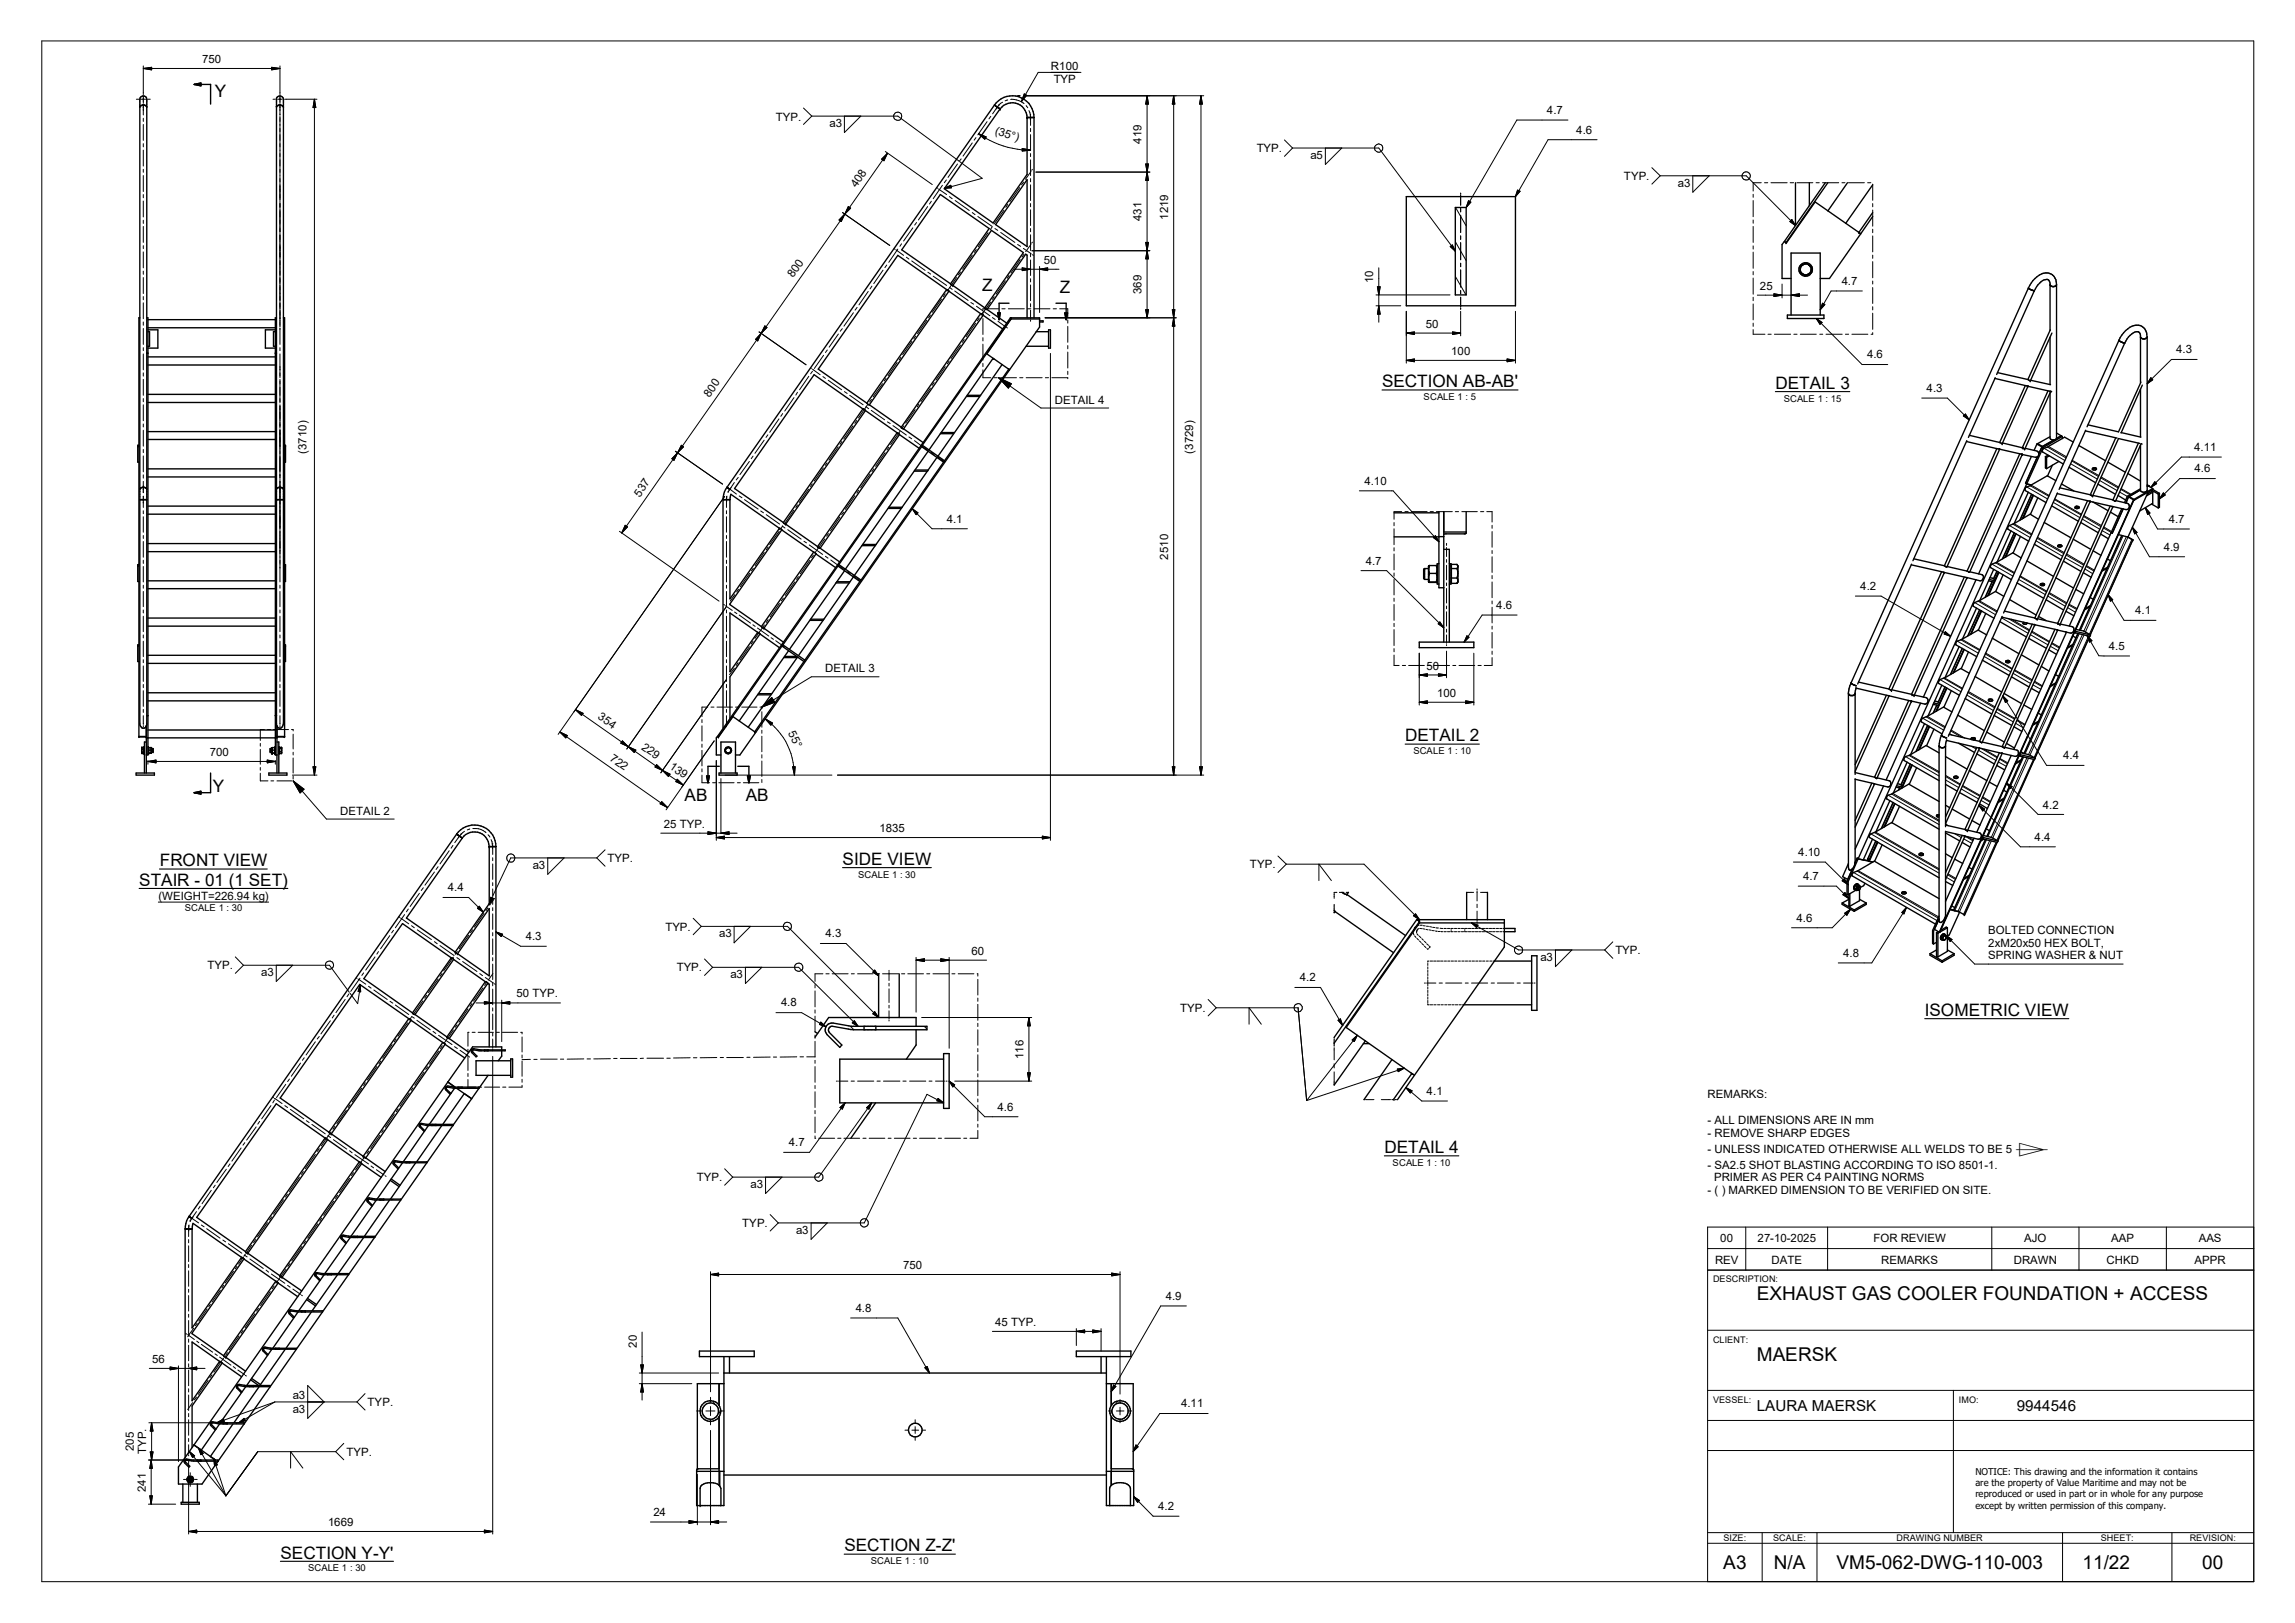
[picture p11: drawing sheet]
<svg xmlns="http://www.w3.org/2000/svg" width="420mm" height="297mm" viewBox="0 0 420 297" stroke-linecap="round" stroke-linejoin="round" font-family="sans-serif">
<defs><g id="words">
<g font-size="3.5">
<text x="321.6" y="238">EXHAUST GAS COOLER FOUNDATION + ACCESS</text>
<text x="321.6" y="249">MAERSK</text>
<text x="315.5" y="287.2">A3</text>
<text x="324.7" y="287.2">N/A</text>
<text x="336.2" y="287.2">VM5-062-DWG-110-003</text>
<text x="381.3" y="287.2">11/22</text>
<text x="403.2" y="287.2">00</text>
</g>
<g font-size="3.1">
<text x="39.4" y="17.7">Y</text>
<text x="179.8" y="53.2">Z</text>
<text x="194" y="53.6">Z</text>
<text x="253" y="70.9">SECTION AB-AB'</text>
<text x="325" y="71.2">DETAIL 3</text>
<text x="257.2" y="135.7">DETAIL 2</text>
<text x="38.9" y="144.9">Y</text>
<text x="125.3" y="146.5">AB</text>
<text x="136.5" y="146.5">AB</text>
<text x="29.2" y="158.5">FRONT VIEW</text>
<text x="154.3" y="158.3">SIDE VIEW</text>
<text x="25.5" y="162.1">STAIR - 01 (1 SET)</text>
<text x="352.4" y="186">ISOMETRIC VIEW</text>
<text x="253.4" y="211.1">DETAIL 4</text>
<text x="51.4" y="285.3">SECTION Y-Y'</text>
<text x="154.6" y="283.9">SECTION Z-Z'</text>
</g>
<g font-size="2.8">
<text x="321.6" y="258.3">LAURA MAERSK</text>
<text x="369.3" y="258.2">9944546</text>
</g>
<g font-size="2.1">
<text x="37" y="11.6">750</text>
<text x="192.4" y="12.9">R100</text>
<text x="192.9" y="15.2">TYP</text>
<text x="142" y="22.1">TYP.</text>
<text x="151.8" y="23.3">a3</text>
<text x="283.2" y="20.9">4.7</text>
<text x="182.1" y="24.5" transform="rotate(17 182.1 24.5)">(35°)</text>
<text x="209" y="26.3" transform="rotate(-90 209 26.3)">419</text>
<text x="230.1" y="27.9">TYP.</text>
<text x="239.9" y="29">a5</text>
<text x="288.6" y="24.5">4.6</text>
<text x="156.8" y="34.5" transform="rotate(-55 156.8 34.5)">408</text>
<text x="297.3" y="33">TYP.</text>
<text x="307.2" y="34.2">a3</text>
<text x="209" y="40.5" transform="rotate(-90 209 40.5)">431</text>
<text x="213.9" y="40.2" transform="rotate(-90 213.9 40.2)">1219</text>
<text x="145.2" y="51" transform="rotate(-55 145.2 51)">800</text>
<text x="191.1" y="48.3">50</text>
<text x="209" y="53.8" transform="rotate(-90 209 53.8)">369</text>
<text x="251.4" y="51.9" transform="rotate(-90 251.4 51.9)">10</text>
<text x="322.2" y="53">25</text>
<text x="337.2" y="52.2">4.7</text>
<text x="261.1" y="60">50</text>
<text x="265.7" y="65">100</text>
<text x="341.8" y="65.6">4.6</text>
<text x="398.4" y="64.6">4.3</text>
<text x="352.7" y="71.7">4.3</text>
<text x="129.9" y="72.8" transform="rotate(-55 129.9 72.8)">800</text>
<text x="193.1" y="73.9">DETAIL 4</text>
<text x="56.1" y="83.1" transform="rotate(-90 56.1 83.1)">(3710)</text>
<text x="218.4" y="83" transform="rotate(-90 218.4 83)">(3729)</text>
<text x="401.7" y="82.6">4.11</text>
<text x="249.8" y="88.7">4.10</text>
<text x="401.8" y="86.4">4.6</text>
<text x="117.1" y="91.1" transform="rotate(-55 117.1 91.1)">537</text>
<text x="173.3" y="95.7">4.1</text>
<text x="397" y="95.7">4.7</text>
<text x="396.1" y="100.8">4.9</text>
<text x="213.9" y="102.4" transform="rotate(-90 213.9 102.4)">2510</text>
<text x="250.1" y="103.3">4.7</text>
<text x="340.6" y="108">4.2</text>
<text x="273.9" y="111.4">4.6</text>
<text x="390.9" y="112.4">4.1</text>
<text x="386.1" y="118.9">4.5</text>
<text x="151.1" y="123.1">DETAIL 3</text>
<text x="261.2" y="122.6">50</text>
<text x="109.3" y="131.4" transform="rotate(35 109.3 131.4)">354</text>
<text x="263.1" y="127.6">100</text>
<text x="117.3" y="137" transform="rotate(35 117.3 137)">229</text>
<text x="144.2" y="134.2" transform="rotate(62 144.2 134.2)">55°</text>
<text x="38.4" y="138.4">700</text>
<text x="111.5" y="139.1" transform="rotate(35 111.5 139.1)">722</text>
<text x="122.4" y="140.6" transform="rotate(35 122.4 140.6)">139</text>
<text x="377.7" y="139">4.4</text>
<text x="62.3" y="149.1">DETAIL 2</text>
<text x="374" y="148">4.2</text>
<text x="121.5" y="151.5">25 TYP.</text>
<text x="161" y="152.3">1835</text>
<text x="372.5" y="153.9">4.4</text>
<text x="97.5" y="159">a3</text>
<text x="111.2" y="157.8">TYP.</text>
<text x="228.8" y="158.9">TYP.</text>
<text x="329.2" y="156.6">4.10</text>
<text x="330.1" y="161">4.7</text>
<text x="29" y="164.8">(WEIGHT=226.94 kg)</text>
<text x="82" y="163.2">4.4</text>
<text x="96.3" y="172">4.3</text>
<text x="121.8" y="170.3">TYP.</text>
<text x="131.6" y="171.5">a3</text>
<text x="151.1" y="171.5">4.3</text>
<text x="328.9" y="168.7">4.6</text>
<text x="364" y="170.9">BOLTED CONNECTION</text>
<text x="364" y="173.2">2xM20x50 HEX BOLT,</text>
<text x="38" y="177.4">TYP.</text>
<text x="47.8" y="178.6">a3</text>
<text x="123.9" y="177.8">TYP.</text>
<text x="133.7" y="179">a3</text>
<text x="177.8" y="174.7">60</text>
<text x="238" y="179.6">4.2</text>
<text x="282" y="175.9">a3</text>
<text x="295.7" y="174.7">TYP.</text>
<text x="337.4" y="175.1">4.8</text>
<text x="364" y="175.6">SPRING WASHER &amp; NUT</text>
<text x="94.6" y="182.5">50 TYP.</text>
<text x="143" y="184.2">4.8</text>
<text x="216.1" y="185.2">TYP.</text>
<text x="187.4" y="193.8" transform="rotate(-90 187.4 193.8)">116</text>
<text x="182.6" y="203.2">4.6</text>
<text x="261.2" y="200.4">4.1</text>
<text x="312.6" y="201">REMARKS:</text>
<text x="144.4" y="209.8">4.7</text>
<text x="312.6" y="205.7">- ALL DIMENSIONS ARE IN mm</text>
<text x="312.6" y="208.1">- REMOVE SHARP EDGES</text>
<text x="312.6" y="211.1">- UNLESS INDICATED OTHERWISE ALL WELDS TO BE 5</text>
<text x="312.6" y="213.9">- SA2.5 SHOT BLASTING ACCORDING TO ISO 8501-1.</text>
<text x="127.6" y="216.2">TYP.</text>
<text x="137.4" y="217.4">a3</text>
<text x="312.6" y="218.6">- ( ) MARKED DIMENSION TO BE VERIFIED ON SITE.</text>
<text x="313.8" y="216.2">PRIMER AS PER C4 PAINTING NORMS</text>
<text x="135.9" y="224.6">TYP.</text>
<text x="145.7" y="225.8">a3</text>
<text x="314.9" y="227.3">00</text>
<text x="321.8" y="227.3">27-10-2025</text>
<text x="343" y="227.3">FOR REVIEW</text>
<text x="370.6" y="227.3">AJO</text>
<text x="386.5" y="227.3">AAP</text>
<text x="402.5" y="227.3">AAS</text>
<text x="165.3" y="232.2">750</text>
<text x="314" y="231.3">REV</text>
<text x="324.3" y="231.3">DATE</text>
<text x="344.4" y="231.3">REMARKS</text>
<text x="368.7" y="231.3">DRAWN</text>
<text x="385.6" y="231.3">CHKD</text>
<text x="401.8" y="231.3">APPR</text>
<text x="213.4" y="237.9">4.9</text>
<text x="156.7" y="240.1">4.8</text>
<text x="182.2" y="242.7">45 TYP.</text>
<text x="27.9" y="249.4">56</text>
<text x="116.6" y="246.6" transform="rotate(-90 116.6 246.6)">20</text>
<text x="53.6" y="256.1">a3</text>
<text x="67.3" y="257.3">TYP.</text>
<text x="216.2" y="257.6">4.11</text>
<text x="53.6" y="258.6">a3</text>
<text x="24.5" y="265.6" transform="rotate(-90 24.5 265.6)">205</text>
<text x="26.8" y="266.1" transform="rotate(-90 26.8 266.1)">TYP.</text>
<text x="63.4" y="266.4">TYP.</text>
<text x="26.7" y="273.1" transform="rotate(-90 26.7 273.1)">241</text>
<text x="60.1" y="279.3">1669</text>
<text x="119.6" y="277.5">24</text>
<text x="212" y="276.4">4.2</text>
</g>
<g font-size="1.7">
<text x="260.6" y="73.2">SCALE 1 : 5</text>
<text x="326.5" y="73.5">SCALE 1 : 15</text>
<text x="258.8" y="138">SCALE 1 : 10</text>
<text x="157.1" y="160.7">SCALE 1 : 30</text>
<text x="33.8" y="166.8">SCALE 1 : 30</text>
<text x="255" y="213.4">SCALE 1 : 10</text>
<text x="313.6" y="234.7">DESCRIPTION:</text>
<text x="313.6" y="245.7">CLIENT:</text>
<text x="313.6" y="256.7">VESSEL:</text>
<text x="358.6" y="256.7">IMO:</text>
<text x="361.6" y="269.9">NOTICE: This drawing and the information it contains</text>
<text x="361.6" y="271.9">are the property of Value Maritime and may not be</text>
<text x="361.6" y="274">reproduced or used in part or in whole for any purpose</text>
<text x="361.6" y="276.1">except by written permission of this company.</text>
<text x="56.4" y="287.6">SCALE 1 : 30</text>
<text x="159.5" y="286.3">SCALE 1 : 10</text>
<text x="315.5" y="282.1">SIZE:</text>
<text x="324.6" y="282.1">SCALE:</text>
<text x="347.2" y="282.1">DRAWING NUMBER</text>
<text x="384.6" y="282.1">SHEET:</text>
<text x="400.9" y="282.1">REVISION:</text>
</g>
<text font-size="1.6" x="369" y="211.1">⌲</text>
</g></defs>
<g fill="none" stroke="#000" stroke-width=".18">
<path d="M7.7 7.5h404.9v282h-404.9zM25 18.2h.4M25.8 18.2h.9M26.2 12.5l1.6-.2v.5zM26.2 12.1v5.2M26.2 17.6v1.2M26.2 19v2M26.2 12.5h25.1M27.1 18.2h.4M49.7 12.3l1.6 .2-1.6 .3zM50 18.2h.4M50.8 18.2h.8"/>
<path d="M51.3 12.1v5.2M51.3 17.6v1.2M51.3 19v2.1M52.1 18.2h5.9M57.6 18.2l.2 1.5h-.5zM57.6 18.2v123.7M147.1 19.8l1.5 1.5M182.4 19.8v.1M182.6 19.6l-.9 1.2M182.6 19.6l-.1 .1M182.7 19.4l-.1 .2M183 19.1l-.2 .2"/>
<path d="M183.5 18.7l-.3 .2-.6 .7M184.5 18.3l-.5 .2M185 18.2l1.5 .2 1 .6M186.3 17.5h.4M187.5 17.2l.4 .2-.9 1.2zM187.9 19.3l.3 .4M187.9 17.5h32.5M197.9 13.3h-7.8l-3.1 5.3M210 17.5l.3 1.5h-.5zM210 17.5v40.7M214.9 17.5l.2 1.5h-.5zM214.9 17.5v124.4"/>
<path d="M219.9 17.5l.2 1.5h-.5zM219.9 17.5v124.4M26.2 21.6v.6M26.2 22.8v2.9M26.2 26.3v.6M26.2 27.5v2.9M26.2 31v.5M26.2 32.1v3M26.2 35.6v.6M26.2 36.8v2.9M51.3 21.3v15.4M51.3 36.8v23.1"/>
<path d="M148.6 21.3h15.8l11.1 8.2M148.6 21.3l-1.5 1.5M154.3 38.9l8.6 6M154.6 21.3v3l3-3M154.7 39.2l-.7 1.4-.4-.3zM154.7 39.2l-15.4 21.8M155.3 37.8l.4 .3-1 1.1zM161.4 29.1l1.1-1-.7 1.3zM162.1 27.7l8.6 6.1M162.5 28.1l-7.8 11.1M162.5 28.1l-.7 1.3-.4-.3zM169.8 37.8l-1.7 2.5"/>
<path d="M170.5 36.8l-.3 .5M171.5 34.3l.2 .2M171.8 34.6l1.5 1M172.5 33.9l-1.7 2.5M172.9 34.5l1.2-.6 .1 .5zM173.3 32.9l-.4 .5M173.8 36l.5 .4M174.9 36.7l2.5 1.8M175.3 30l-1.7 2.5M175.7 29.6l4.1 3-6.9 1.9M176 29.1l-.4 .4M178 26.2l-1.7 2.4"/>
<path d="M178 38.9l.5 .4M178.7 25.2l-.4 .5M179 39.6l2.6 1.8M179.1 24.5l1.4 .6-.2 .4zM179.1 24.5a16.4 16.4 0 0 0 9.6 3M180.7 22.3l-1.7 2.4M181.4 21.3l-.4 .5M183.8 38.5l-1.8 2.5M184.5 37.4l-.4 .5M186.7 34.3l-1.8 2.6M187.1 27.2l1.6 .3-1.6 .1zM187.4 33.3l-.4 .5"/>
<path d="M188.4 20.2l.1 .4 .1 1M188.6 21.8v.1M188.7 20.9v.2M188.7 21.3v1.6M188.7 23.5v.6M188.7 24.6v2.9M188.7 28.1v.6M188.7 29.3v2.8M188.7 32.7v.6M188.7 33.8v2.9M188.7 37.3v.5M188.7 38.4v2.9"/>
<path d="M188.8 31.3l-1.1 1.5M189 31l-.1 .2M189.6 31.5h20.9M209.8 30h.5l-.3 1.5zM210 31.5l.3 1.5h-.5zM235.2 25.6l1.4 1.5M236.6 27.1h15.8l14 18.9M236.6 27.1l-1.4 1.5M242.6 27.1v3l3-3M266.5 38l1.9 3.4M267.4 35.3v.3M267.4 35.8v1.7"/>
<path d="M267.4 38.1v.7M267.4 39.4v3.1M268.8 36.7l.5 .3-.9 1zM277.8 34.8l.5 .2-.9 1zM287.1 22h-9.4l-9.3 16M292.4 25.6h-9l-6 10.4M302.4 30.7l1.5 1.5M303.9 32.2h15.8l9 9.1M303.9 32.2l-1.5 1.5M309.9 32.2v3l3-3M321 35.6v.5M321 36.7v3"/>
<path d="M322.4 33.4h-1.4v1.6M323 33.4h.6M324.2 33.4h3M327.7 33.4h.7M329 33.4h2.9M332.5 33.4h.6M333.7 33.4h2.9M337.2 33.4h.6M338.4 33.4h2.9M341.9 33.4h.6M342.8 33.7v3M342.8 37.3v.5"/>
<path d="M342.8 38.4v3M26.2 40.3v.6M26.2 41.4v3M26.2 45v.5M26.2 46.1v2.9M26.2 49.6v.6M26.2 50.8v2.9M26.2 54.3v.6M26.2 55.4v2.9M26.2 58.9v.6M140 59.6l.4 .3-1.1 1.1zM156.2 57.2l-1.7 2.5"/>
<path d="M156.9 56.3l-.4 .5M159 53.3l-1.7 2.5M159.6 52.4l-.3 .5M161.7 49.4l-1.7 2.5M162.3 48.5l-.3 .5M163.7 45.5l.2 .1M164 45.7l1.4 1M164.4 45.6l-1.7 2.4M165 44.6l-.3 .5M165.9 47.1l.5 .3M166.9 47.8l2.5 1.7M167.1 41.7l-1.7 2.4"/>
<path d="M167.8 40.7l-.3 .5M169.7 58.6l-1.7 2.4M169.9 49.8l.5 .4M170.3 57.7l-.3 .5M170.8 50.5l2.5 1.7M172.4 54.7l-1.7 2.4M173 53.8l-.3 .5M173.8 52.6l.5 .4M174.8 53.3l2.4 1.7M175.1 50.8l-1.7 2.5M175.8 49.8l-.3 .5M177.7 55.4l.6 .3"/>
<path d="M178 46.7l-1.8 2.6M178.6 59.2l-1.7 2.4M178.7 45.7l-.3 .5M178.8 56l2.4 1.8M179.3 58.2l-.4 .5M179.9 56.5h.1M179.9 56.5h2.9M179.9 57.1v.6M179.9 58.3v2.9M180.9 42.6l-1.8 2.5M181.3 55.3l-1.7 2.4M181.6 41.5l-.3 .6"/>
<path d="M181.7 58.1l.5 .4M182 54.3l-.3 .5M182.1 41.8l.6 .4M182.7 58.8l1.4 1M183.2 42.5l2.6 1.9M183.4 56.5h.6M184.1 51.4l-1.7 2.4M184.3 59.9l.1 .1M184.6 56.5h2.9M184.7 50.4l-.3 .5M185.6 49.3h8.3M186.3 44.7l.5 .4"/>
<path d="M186.8 47.5l-1.7 2.5M187.1 49l1.6 .3-1.6 .2zM187.4 45.5l1.4 1M187.5 46.5l-.4 .5M188.1 56.5h.6M188.7 41.8v.6M188.7 43v2.8M188.7 46.4v.6M188.7 47.6v2.8M188.7 51v.6M188.7 52.2v2.8M188.7 55.6v.6"/>
<path d="M188.7 56.8v1.6M188.7 58.6v.2M188.8 44.7l-1 1.4M188.9 45.9h21.6M189 44.3l-.1 .2M189 46.6l.2 .1M189.3 56.5h2.9M190.3 49.3l1.5-.3v.5zM190.3 48.8v8.4M191.3 58.2h24M192.8 56.5h.6M194 56.5h1.5v1.5"/>
<path d="M195.5 58.5v.6M195.5 59.7v3M209.8 56.7h.5l-.3 1.5zM209.8 44.4h.5l-.3 1.5zM210 45.9l.3 1.5h-.5zM214.6 56.7h.5l-.2 1.5zM214.9 58.2l.2 1.5h-.5zM251.9 56h4.5M251.9 54h13.6M252.2 52.5h.5l-.3 1.5zM252.4 56l.3 1.5h-.5zM252.4 49v10"/>
<path d="M257.5 57v9.5M265.5 45.1l.4-.3 .5 1.2zM266.4 50.6l2 3.4M266.4 44.2l2 3.5M267.4 43.2v.6M267.4 44.4v3.1M267.4 48.2v.6M267.4 49.4v3.1M267.4 53.2v.6M267.4 54.4v1.8M267.4 56.4v.2M267.4 57v4.5"/>
<path d="M277.4 57v9.5M321 40.3v.6M321 41.4v3M321 45v.6M321 46.1v3M321 49.7v.6M321 50.9v2.9M321 54.4v.6M321 55.6v2.9M321 59.1v.6M321.7 54h9.2M324.8 53.8l1.5 .2-1.5 .3z"/>
<path d="M326.3 52v2.5M327.9 54l1.5-.2v.5zM328 40.2l.7 1.1-1-.7zM332.5 58.3l1.1 .7-.4 .4zM332.5 58.3l8.4 8.4h4.7M333.7 55.5l.4 .3-.9 .9zM340.9 53.3h-5.7l-2 3.4M342.8 42v.6M342.8 43.2v2.9M342.8 46.7v.6M342.8 47.9v2.9M342.8 51.4v.6"/>
<path d="M342.8 52.6v2.9M342.8 56.1v.6M342.8 57.3v3M26.2 60.1v2.9M26.2 63.6v.6M26.2 64.8v2.9M26.2 68.2v.6M26.2 69.4v2.9M26.2 72.9v.6M26.2 74.1v2.9M26.2 77.6v.5M26.2 78.7v3"/>
<path d="M51.3 60.1v2.9M51.3 63.6v.6M51.3 64.8v4.3M51.3 69.4v4.3M51.3 74.1v4.3M51.3 78.5v9M139 60.7l8.6 6.1M139.3 61l-.6 1.4-.4-.3zM139.3 61l-15.2 21.8M140.6 79.6l-.4 .5M142.6 76.7l-1.7 2.4M143.3 75.7l-.4 .5"/>
<path d="M145.4 72.8l-1.7 2.4M146 71.8l-.3 .5M148.1 68.9l-1.7 2.4M148.4 67.4l.1 .1M148.7 67.9l-.3 .5M148.7 67.6l1.4 1M150.7 68.9l.4 .4M150.8 65l-1.7 2.4M151.5 64.1l-.4 .4M151.6 69.6l2.5 1.7M153.5 61.1l-1.7 2.4M154.2 60.2l-.4 .4"/>
<path d="M154.6 71.7l.5 .3M155.6 72.3l2.4 1.8M156.2 77.9l-1.7 2.4M156.8 77l-.3 .5M158.5 74.4l.5 .4M158.8 74.1l-1.6 2.4M159.5 75.1l2.5 1.7M159.5 73.1l-.3 .5M161.6 70.2l-1.8 2.4M162.2 69.3l-.3 .4M162.5 77.2l.5 .3M163.5 77.9l2.4 1.7"/>
<path d="M164.2 66.3l-1.6 2.4M164.8 78.9l-1.7 2.5M164.9 65.4l-.3 .5M165.5 77.9l-.4 .5M166.4 80l.5 .3M167 62.5l-1.7 2.4M167.5 75l-1.7 2.4M167.6 61.5l-.3 .5M168.2 74l-.3 .5M170.3 71l-1.7 2.5M171 70l-.4 .5M173 67.1l-1.6 2.5"/>
<path d="M173.8 66.1l-.4 .5M175.8 63.2l-1.7 2.4M176.5 62.1l-.3 .6M179.9 67.7v1.4h1.5M179.9 61.8v.6M179.9 63v2.9M179.9 66.5v.6M182 69.1h.6M182.8 69.1l2.4 1.1-.6 .8zM182.8 69.1l7.8 5.6h12.4M183.2 69.1h2.9M186.7 69.1h.6"/>
<path d="M187.9 69.1h2.9M191.4 69.1h.6M192.3 64.7v89.1M192.6 69.1h2.9M195.5 69.1h.1M195.5 63.2v.6M195.5 64.4v3M195.5 67.9v.6M257.5 66l1.4-.3v.5zM257.5 61l1.4-.3v.5zM257.5 66h19.9M257.5 61h9.9"/>
<path d="M265.9 60.7l1.5 .3-1.5 .2zM275.9 65.7l1.5 .3-1.5 .2zM321 60.3v.9h2.1M323.7 61.2h.6M324.9 61.2h2.9M328.4 61.2h.6M329.6 61.2h2.9M333.2 61.2h.5M334.3 61.2h3M337.9 61.2h.5M339 61.2h3M342.8 60.9v.3h-.3"/>
<path d="M351.8 72.9h4.7l4 3.9M359.4 76.1l.4-.3 .7 1zM393.8 69.1l.3 .4-1 .7zM402.2 65.8h-4.7l-4.4 4.4M26.2 82.3v.5M26.2 83.4v3M26.2 86.9v.6M26.2 88.1v2.1M26.2 90.8v2.1M26.2 93.5v.5M26.2 94.6v2.8M26.2 98v.6"/>
<path d="M26.2 99.1v2.9M51.3 87.7v15.8M113.4 97.2l18.2 12.8M114.5 96.1l.4 .3-1.1 1.1zM123.6 82.6l8.7 6M124.1 82.8l-.7 1.4-.4-.3zM124.1 82.8l-10.3 14.7M124.7 81.5l.4 .3-1 1zM132.7 90.8l-30.5 43.6M133 90.8v.3M133 91.2v1.7M133 93.5v.5"/>
<path d="M133 94.6v2.8M133 98v.6M133 99.1v2.9M133 91.7v.1M133.1 89.2l.2 .1M133.1 90.8l-.1 .6M133.4 89.9l-.1 .1M133.4 89.4l.2 .1M133.6 89.5l-.1 .2M133.6 89.5l1.2 .9M133.6 89.5l-.3 .6M133.7 89.5h-.1"/>
<path d="M133.8 89.2v.1M134.4 88.3l-.8 1.2M135.2 87.4l-.4 .4M135.3 90.8l.5 .3M136.3 91.4l2.5 1.8M137.2 84.5l-1.7 2.4M137.9 83.5l-.4 .4M139.3 93.5l.5 .4M139.9 80.6l-1.7 2.4M140.3 94.2l2.4 1.7M142.7 97.2l-1.8 2.5M143.2 96.3l.5 .3"/>
<path d="M143.3 96.3l-.4 .5M144.2 96.9l2.5 1.8M145.3 93.4l-1.6 2.4M146 92.4l-.3 .5M147.2 99.1l.4 .3M148 89.5l-1.7 2.4M148.2 99.7l2.4 1.8M148.7 88.6l-.3 .4M150.7 85.6l-1.7 2.5M151 98.6l-1.7 2.5M151.4 84.7l-.3 .5M151.7 97.7l-.4 .4"/>
<path d="M153.4 81.8l-1.6 2.4M153.7 94.7l-1.7 2.5M154.1 80.8l-.3 .5M154.5 93.7l-.4 .5M156.5 90.7l-1.7 2.5M157.2 89.7l-.3 .6M159.3 86.8l-1.7 2.5M160 85.8l-.4 .5M162 82.8l-1.7 2.5M162.7 81.9l-.3 .4M167 93.1l1.1 .8-.4 .3zM167 93.1l3.6 3.7h6.5"/>
<path d="M167.4 80.6l2.6 1.9M170.5 82.8l.5 .4M171.6 83.6l1.3 .9M248.9 89.8h6.1l8.4 9.3M255.2 95.6v.6M255.2 96.8v2.9M256.6 93.6h-1.4v1.4M257.2 93.6h.6M258.4 93.6h2.9M261.8 93.6h.6M262.4 98.4l.4-.4 .6 1.1zM263 93.6h2.9"/>
<path d="M264.8 99.4v.4M266.4 93.6h.6M267.6 93.6h2.9M271 93.6h.6M272.2 93.6h1v1.9M273.2 96.1v.6M273.2 97.3v2.9M367.9 96.2l3.8 2.2M368.5 95.9l3.4 2M368.7 95.8l3.3 1.9M368.8 97.5l-2.1 4.7M369.1 97.7l-2 4.3"/>
<path d="M371 89.1l3.9 2.2M371.7 88.9l3.4 1.9M371.8 88.8l3.3 1.9M371.9 90.5l-2 4.7M372.2 90.6l-1.9 4.3M372.7 99l4.9 2.8M372.9 98.5l5 2.8M373 98.3l4.9 2.8M374.2 82l3.8 2.3M374.9 81.8l3.3 2M375 81.7l3.3 1.9M375.9 91.9l4.9 2.8"/>
<path d="M376.1 91.4l4.9 2.9M376.2 91.3l4.9 2.8M379.1 84.9l4.9 2.8M379.3 84.4l4.9 2.8M379.4 84.2l4.8 2.8M381.2 95l3.2 1.9M381.5 94.5l3.1 1.9M381.5 94.4l3.2 1.8M384.4 87.9l3.2 1.9M384.6 87.5l3.2 1.8M384.7 87.3l3.2 1.9M384.8 97.1l1.5 .8"/>
<path d="M385.1 96.6l1.4 .9M385.1 96.4l1.5 .9M388 90l1.5 .8M388.3 89.6l1.7 1M388.3 89.4l1.8 1.1M388.5 98l-7.8 17.4M388.7 98l-7.8 17.4M389.3 98.2l-7.8 17.3M389.6 98.3l-7.8 17.4M390.3 98.7l-7.8 17.4M390.4 96.5l.8 1-.4 .2zM390.4 96.5l3.1 5.4h6.5"/>
<path d="M390.5 98.8l-7.8 17.3M390.6 91.5l-35.5 79.1M392.8 92.9l.8 1-.4 .2zM392.8 92.9l2.2 3.9h5.8M394.5 88.2l.3 .3-1 .7zM396.1 90.2l.3 .4-1.1 .7zM405.6 87.6h-6.5l-3.8 3.7M406.7 83.7h-7.3l-5.6 5.5M26.2 102.5v.6M26.2 103.7v2.8M26.2 107.1v.6M26.2 108.2v2.8"/>
<path d="M26.2 111.6v.6M26.2 112.8v2.8M26.2 116.2v.6M26.2 117.3v2.9M51.3 103.7v2.8M51.3 107.1v.6M51.3 108.2v2.8M51.3 111.6v.6M51.3 112.8v2.8M51.3 116.2v.6M51.3 117.3v2.9M132.5 110.6l.2 .1"/>
<path d="M132.8 110.9l1.3 .8M132.9 111.1l-18.1 26M133 102.5v.6M133 103.7v2.8M133 107.1v.6M133 108.2v2.8M133 111.6v.6M133 112.8v2.8M133 116.2v.6M133 117.3v2.9M134.5 112l.4 .3M134.5 108.8l-.8 1.2"/>
<path d="M135.2 107.9l-.3 .4M135.3 112.6l2.1 1.4M137.2 118.4l-1.7 2.4M137.2 104.9l-1.7 2.5M137.8 114.3l.4 .3M137.9 117.3l-.4 .6M137.9 104l-.3 .5M138.7 114.9l2 1.5M139.9 101.1l-1.7 2.4M139.9 114.4l-1.7 2.4M140.6 100.1l-.3 .5M140.6 113.4l-.3 .5"/>
<path d="M141.2 116.7l.4 .3M142 117.3l1.2 .9M142.7 110.4l-1.7 2.5M143.4 109.5l-.4 .5M143.4 118.3l.2 .1M145.5 106.5l-1.7 2.5M146.2 105.5l-.4 .5M148.2 102.6l-1.7 2.4M148.9 101.6l-.3 .5M151.1 101.8l.5 .4M152.1 102.5l2.5 1.8M155.1 104.6l.5 .4"/>
<path d="M156.2 105.3l1.3 1M249.2 104.4h4.7l10.4 10.5M255.2 100.2v.6M255.2 101.4v2.9M255.2 104.9v.6M255.2 106v2.9M255.2 109.5v.6M255.2 110.6v2.9M255.2 114.1v.6M255.2 115.2v3M255.2 118.7v.6M255.2 119.9v1.9h.9"/>
<path d="M259.8 119.5v9.5M263.6 113.8l.7 1.1-1-.7zM264.8 100.2v1.7M264.8 102.4v.5M264.8 103.5v2.6M264.8 106.7v.5M264.8 107.7v2.7M264.8 110.9v.5M264.8 112v2.6M264.8 115.1v.6M264.8 116.2v1.5M264.8 118v.2"/>
<path d="M264.8 119.2v4.8M268.6 116.4l.3 .2-.9 .9zM269.8 119.5v9.5M273.2 100.8v.5M273.2 101.9v2.9M273.2 105.3v.6M273.2 106.5v2.9M273.2 110v.5M273.2 111.1v2.9M273.2 114.6v.5M273.2 115.7v2.9M273.2 119.2v.6"/>
<path d="M277.7 112.6h-6.4l-3.3 4.9M339.7 109.1h4.7l12.7 7.4M356.1 115.6l1 .9-1.2-.5zM358.3 117.3l3.9 2.2M359 117.1l3.4 1.9M359.2 117l3.3 1.9M359.3 118.7l-2.1 4.7M359.6 118.9l-2 4.2M361.5 110.3l3.9 2.2M362.2 110l3.4 2M362.4 109.9l3.3 1.9M362.4 111.6l-2.1 4.7"/>
<path d="M362.7 111.8l-1.9 4.3M363.4 119.7l4.9 2.8M363.5 119.5l4.9 2.8M364.7 103.3l3.8 2.2M364.8 106.5l-1.3 2.8M365.3 103l3.5 1.9M365.5 102.9l3.3 1.9M365.6 104.6l-.6 1.4M365.9 104.7l-1.9 4.3M366.4 113.1l4.9 2.8M367.7 113.2l3.8 2.2M368.2 113.3l3.3 2"/>
<path d="M369.6 106l4.9 2.8M369.8 105.5l4.9 2.9M369.9 105.4l4.8 2.8M371.7 116.2l3.2 1.8M371.9 115.7l3.2 1.8M372 115.5l3.2 1.9M374.9 109.1l3.2 1.9M375.1 108.6l3.2 1.9M375.2 108.5l3.2 1.8M375.4 118.3l1.4 .8M375.6 117.8l1.4 .8M375.7 117.6l1.4 .8"/>
<path d="M378 102.1l3.3 1.8M378.3 101.6l3.2 1.8M378.4 101.4l3.1 1.9M378.5 111.2l1.5 .9M378.7 110.7l1.5 .8M378.8 110.6l1.5 .8M380.5 116l-9.9 21.9M380.6 116l-9.9 22M381.2 116.1l-9.8 22M381.5 116.2l-9.9 22M381.7 104.1l1.4 .9M381.9 103.7l1.5 .8"/>
<path d="M382 103.5l1.4 .9M382.1 116.3l.9 1-.4 .2zM382.1 116.3l2.1 3.7 5.7 .1M382.4 116.4l-10 22.2M382.6 116.4l-10.1 22.3M385.9 108.8l.9 1-.4 .2zM385.9 108.8l3 4.7h5.8M26.2 120.7v.6M26.2 121.9v2.8M26.2 125.3v.6M26.2 126.4v2.9M26.2 129.8v.6"/>
<path d="M26.2 131v1.6M26.2 132.8v.2M27.1 139.4l1.5-.3v.5zM27.1 139.4h23.3M27.1 139.2v.7M47.7 136.1v.5M47.7 137.2v2.7M48.4 133.5h-.7v2M48.9 139.1l1.5 .3-1.5 .2zM49 133.5h.6M50.1 133.5h2.7M50.4 139.2v.7"/>
<path d="M51.3 120.7v.6M51.3 121.9v2.8M51.3 125.3v.6M51.3 126.4v2.9M51.3 129.8v.6M51.3 131v1.6M51.3 132.8v.2M53.4 133.5h.3v.3M53.7 134.4v2.7M53.7 137.7v.5M53.7 138.7v2.8M102.5 134l1.4 .6-.3 .4z"/>
<path d="M102.5 134l19.7 13.8M105.4 129.9l1.4 .7-.3 .3zM105.4 129.9l9.6 6.8M113.9 135.6l1.1 1.1-1.3-.7zM115 136.7l1.4 .6-.3 .4zM115 136.7l6.3 4.3M120.2 140l1.1 1-1.4-.6zM128.5 131.7v.5M128.5 132.8v2.8M128.5 136.2v.6M128.5 137.3v2.9M129.6 129.4h-1.1v1.7"/>
<path d="M130.2 129.4h.5M131.1 139.2v14.6M131.3 129.4h2.8M132.9 124.5l-11.9 16.9M133 120.7v.6M133 121.9v2.8M133 125.3v.6M133 126.4v2.9M133 129.8v.6M133 131v1.6M133 132.8v.2M134.4 122.3l-.8 1.2"/>
<path d="M134.7 129.4h.5M135.1 121.3l-.3 .5M135.8 129.4h2.8M139.1 129.4h.4M139.5 129.4l1.8-1.7 .5 .8zM139.5 129.4v.3M139.5 130.3v2.8M139.5 133.6v.6M139.5 134.7v2.9M139.5 138.1v.6M139.5 139.3v2.8M140.1 131.6l1.3 .7-.3 .4z"/>
<path d="M140.1 131.6a12.5 12.5 0 0 1 5.3 10.3M160.9 123.9h-12.4l-9 5.5M256.7 121.8h.6M257.9 121.8h2.9M259.8 128.5l1.5-.2v.5zM259.8 123.5l1.5-.2v.5zM259.8 128.5h10M259.8 123.5h5M261.4 121.8h.5M262.5 121.8h2.9M263.3 123.3l1.5 .2-1.5 .3zM266 121.8h.5"/>
<path d="M267.1 121.8h2.9M268.3 128.3l1.5 .2-1.5 .3zM270.6 121.8h.6M273.2 120.4v1.4h-1.5M348.9 138.5l6.1 3.5M349.5 138.3l5.5 3.1M349.7 138.2l5.3 3M349.8 139.9l-1.7 3.8M350 140l-1.9 4.3M352 131.4l3.9 2.2M352.6 131.2l3.5 2M352.8 131.1l3.3 1.9"/>
<path d="M353 132.8l-2.2 4.7M353.2 133l-1.9 4.2M354.6 129.1l-.6 1.3M355.2 124.4l3.8 2.2M355.8 124.1l3.4 2M356 124.1l3.3 1.9M356.1 125.7l-1.2 2.8M356.4 125.9l-1.9 4.3M356.9 134.2l.5 .3M357.1 133.8l2 1.1M357.2 133.6l2.5 1.5M360.1 127.2l4.8 2.8"/>
<path d="M360.3 126.7l4.9 2.8M360.3 126.5l4.9 2.9M360.9 136.6l.9 .5M362.2 137.3l3.2 1.9M362.7 136.9l2.9 1.8M363.3 120.1l4.8 2.9M363.3 137.1l2.4 1.5M365.4 130.3l3.2 1.8M365.6 129.8l3.2 1.8M365.7 129.6l3.2 1.9M365.8 139.4l1.5 .9M366.1 138.9l1.4 .9"/>
<path d="M366.1 138.8l1.5 .8M366.7 127.4l.9 .9-.5 .3zM366.7 127.4l8 12.7h6.8M368.5 123.2l3.3 1.9M368.8 122.7l3.2 1.9M368.8 122.6l3.3 1.8M369 132.4l1.4 .8M369.2 131.9l1.5 .8M369.3 131.7l1.4 .9M370.4 138.5l-6.6 14.6M370.5 138.6l-6.6 14.5M371.1 138.7l-6.5 14.5"/>
<path d="M371.4 138.8l-6.6 14.6M372.2 125.3l1.4 .9M372.3 139l-6.7 14.8M372.4 139l-6.7 14.9M372.4 124.8l1.4 .8M372.5 124.7l1.4 .8M47.7 141.5v1.4h1.4M47.7 140.5v.5M49.6 142.9h.5M50.7 142.9h2.7M53.5 141.9h4.5M53.7 142.9l2 1.5-.8 .7z"/>
<path d="M53.7 142.9l6.1 7h12.4M53.7 142v.6M57.3 140.3h.5l-.2 1.6zM79.5 159.6l-1.7 2.4M80.2 158.6l-.4 .5M82.2 155.7l-1.7 2.4M82.9 154.7l-.3 .5M84 153.2l-.1 .1M84.1 153l-.8 1.2M84.1 153l-.1 .2M84.2 152.9l-.1 .1M84.5 152.5l-.1 .2"/>
<path d="M85 152.1l-.9 .9M86 151.7l-.5 .2M86.6 151.6a2.89 2.89 0 0 1 2.4 .8M89.4 152.8l.3 .4M89.9 153.7l.2 .4 .1 1M90.2 155.2v.1M90.2 154.3v.2M90.2 154.7v1.7M90.2 157v.5M90.2 158.1v2.9M100.3 157v3l3-3M109.3 157h-15.8l-3.3 6.9"/>
<path d="M109.3 157l1.5 1.5M110.8 155.5l-1.5 1.5M121 152.5h13.9M121.1 146.7l1.1 1.1-1.3-.7zM121.3 141l1.4 .7-.3 .4zM121.3 141l3.8 2.7M124 142.6l1.1 1.1-1.4-.7zM124.8 144.1l6-8.5-8.8 12.6M128.5 141.9v1.4h1.4M128.5 140.7v.6M129.6 152.2l1.5 .3-1.5 .2zM130.5 143.3h.5"/>
<path d="M131.1 153.3l1.5-.3v.5zM131.1 153.3h61.2M131.6 143.3h2.8M132 152.5l1.5-.3v.5zM132 142.5v10M132.7 141.9h19.6M135 143.3h.5M136.1 143.3h2.8M139.5 142.7v.5M145.1 140.3h.5l-.2 1.6zM153.3 141.9h67.1M190.8 153l1.5 .3-1.5 .2z"/>
<path d="M214.6 140.3h.5l-.2 1.6zM219.6 140.3h.5l-.2 1.6zM234 156.7l1.5 1.5M235.5 158.2h14.2l10.2 10.1M235.5 158.2l-1.5 1.5M328.3 157.8h5.9l4.2 4.1M339.3 159.7l15.3 8.8M340 159.4l14.8 8.6M340.2 159.3l14.7 8.5M342.5 152.6l12.5 7.2M343.1 152.4l11.9 6.8M343.4 152.3l11.6 6.7"/>
<path d="M343.4 154l-1.4 3.2M343.7 154.1l-1.5 3.5M345.7 145.5l9.3 5.4M346.3 145.3l8.7 5M346.5 145.2l8.5 4.9M346.6 146.9l-2.1 4.7M346.9 147.1l-1.9 4.2M347.8 144.2l-.1 .4M356.2 159.7h.1M356.2 141.9l2.7 1.6M356.2 142.1l2.6 1.5M356.2 142.7l2.4 1.4"/>
<path d="M356.2 150.8l.5 .3M356.6 159.9l1.5 .9M357.9 152.6l1.2 .7M359.1 144.4l3.1 1.8M359.2 143.9l3.3 1.9M359.3 143.8l3.2 1.8M359.5 153.5l1.5 .8M359.7 153l1.5 .9M360.2 153.2l1 .5M362.3 147.4l1 .7-.3 .3zM362.3 147.4l7.6 7.6h6.4M362.7 146.5l1.4 .8"/>
<path d="M362.9 146l1.4 .8M363 145.8l1.4 .9M363.5 153.7l-5.8 12.9M363.7 153.7l-5.8 13M364.3 153.8l-5.8 13M364.6 153.9l-5.9 13M365.5 154.1l-6 13.2M365.6 154.2l-6 13.2M367.3 143.3l1.1 .7-.4 .3zM367.3 143.3l5.8 5.8h4.7M29 165.1h20.2M43.1 175.1l1.5 1.6"/>
<path d="M44.6 176.7h15.7l3.7 4.9M44.6 176.7l-1.5 1.4M50.6 176.7v2.9l3-2.9M65.2 178.9l.2 .2M65.6 179.2l1.4 .9M65.9 179l-1.7 2.4M66.6 178.1l-.4 .4M68.7 175.1l-1.7 2.4M69.3 174.2l-.3 .4M71.4 171.2l-1.7 2.5M72 170.3l-.3 .4M73 167.8l.2 .1"/>
<path d="M73.4 168l1.4 1.1M74.1 167.4l-1.7 2.4M74.7 166.4l-.3 .5M75.3 169.4l.5 .4M76.4 170.2l2.6 1.8M76.8 163.5l-1.7 2.4M77.5 162.5l-.4 .5M79.5 172.3l.5 .4M80.2 179.2l-1.8 2.5M80.5 173.1l2.6 1.8M80.9 178.2l-.4 .5M81.1 164.3h4.7l2.7 2.6"/>
<path d="M83 175.2l-1.8 2.5M83.6 175.3l.6 .3M83.7 174.2l-.4 .5M84.7 176l2.6 1.8M85.8 171.2l-1.7 2.5M86.5 170.2l-.4 .5M87.7 165.9l.8 1-1.1-.7zM87.8 178.2l.5 .4M88.6 167.2l-1.7 2.5M88.8 178.9l1.5 1M89.1 179.8l-.4 .5M89.3 166.2l-.3 .5"/>
<path d="M89.9 164.2l.4 .3-.7 1zM89.9 164.2l.2 .1-.5 1.2zM90.1 164.8l-.5 .7M90.2 161.5v.6M90.2 162.7v2.8M90.2 166.1v.6M90.2 167.3v2.8M90.2 170.7v.6M90.2 171.8v2.9M90.2 175.3v.6M90.2 176.4v2.9M90.2 179.9v.5"/>
<path d="M90.2 178.2l-.8 1.2M90.2 164.4v.1M90.5 164.4l-.8 1.3M90.8 170.6l1.2 .4-.2 .4zM90.8 170.6l4.5 2.6h4.7M126.9 168.1l1.5 1.4M128.4 169.5h15.8l16.7 16.7M128.4 169.5l-1.5 1.6M129 175.5l1.5 1.5M130.5 177h15.7l10.9 10.9M130.5 177l-1.5 1.5M134.4 169.5v3.1l3-3.1"/>
<path d="M136.5 177v3l3-3M150.2 172.7h4.7l6 5.9M150.7 178.2h-1.5v1.4M151.2 178.2h.6M152.3 178.2h3M155.9 178.2h.5M157 178.2h2.8M160.1 177.5l.8 1.1-1.1-.7zM160.4 178.2h.6M161.6 178.2h2.9M162.8 177.6v.2M162.8 178v1.5"/>
<path d="M162.8 180v.5M165 178.2h.6M166.2 178.2h2.9M167.7 175.7l1.5-.2v.5zM167.7 175.7h12.9M167.7 175.2v10.1M169.7 178.2h.5M170.8 178.2h2.9M172.2 175.5l1.6 .2-1.6 .3zM173.8 175.2v16.7M174.3 178.2h.5M175.4 178.2h2.9"/>
<path d="M178.9 178.2h.1v.4M179 179.2v2.9M241.5 161.2v-3l2.2 3M244.3 165.5v1.3M244.3 166.9v.1M244.8 163.3h-.5v1.1M245.2 163.3h.9M246.5 163.3h.4M258.7 170.7l.2 .4M258.8 167.6l.4-.3 .7 1zM258.8 170.1l-.1 .4M259 171.3l.2 .3"/>
<path d="M259.2 169.6l-.3 .3M259.4 170.3h.1M259.4 170.3v.4M259.4 170.9l.3 .3M259.4 171.7l.3 .3M259.4 170.2h.1M259.7 170l-.3 .2M259.8 169.3l-.4 .2M259.8 171.3l.3 .3M259.9 172.2l.3 .3M259.9 169.9l.4 .1M260 169.3h.4"/>
<path d="M260.3 172.7l.3 .3M260.3 171.8l.3 .3M260.5 170l.3 .1M260.6 169.4l.3 .1M260.8 173.1l.3 .3M260.8 172.3l.3 .3M260.8 179.9h.2M261.1 170.1l.3 .1M261.1 169.5h.4M261.2 172.7l.3 .3M261.2 179.9h1.7M261.2 173.6l.2 .1 .1-.1"/>
<path d="M261.4 176.3v.4M261.4 177v.3M261.4 177.5v.5M261.4 178.2v.4M261.4 178.8v.4M261.4 179.4v.4M261.6 175.9h-.2v.2M261.7 170.2l.3 .1M261.7 173.1l.1 .2-.1 .2M261.7 169.6l.4 .1M261.8 175.9h.5M262.2 170.3h.4"/>
<path d="M262.3 169.7l.4 .1M262.5 175.9h.4M262.8 170.4h.3M262.9 169.8h.4M263.1 175.9h.5M263.3 170.5h.3M263.5 179.9h.6M263.6 169.9h.5M263.7 175.9h.5M263.8 170.5h.3M264.4 169.9h.4M264.4 170.5h.4"/>
<path d="M264.4 175.9h.4M264.7 179.9h2.9M265 169.9h.4M265 170.5h.4M265 175.9h.5M265.6 169.9h.5M265.6 170.5h.5M265.7 175.9h.4M265.7 169.9v.2M265.7 170.3v.2M266.3 169.9h.4M266.3 170.5h.4"/>
<path d="M266.3 175.9h.4M266.9 169.9h.4M266.9 170.5h.4M267 175.9h.4M267.5 169.9h.5M267.5 170.5h.5M267.6 175.9h.4M268.2 170.3v.2h.4M268.3 175.9h.4M268.3 179.9h.5M268.5 163.3h1.3M268.6 169.9h-.4v.2"/>
<path d="M268.8 169.9h.5M268.8 170.5h.5M268.9 175.9h.4M269.4 168.9l1.2 .4-.3 .5zM269.4 179.9h3M269.4 168.9l8.6 5h15.8M269.4 169.9h.5M269.4 170.5h.5M269.5 175.9h.4M270.1 169.9h.4M270.1 170.5h.4M270.2 175.9h.4"/>
<path d="M270.4 162.7v.2M270.4 163.1v1.8M270.4 165.5v.6M270.4 166.8v1.7M270.4 168.7v.3M270.7 169.9h.5M270.7 170.5h.5M270.8 175.9h.4M271 163.3h1.3M271.3 169.9h.5M271.3 170.5h.5M271.4 175.9h.5"/>
<path d="M272 169.9h.4M272 170.5h.4M272.1 175.9h.4M272.6 169.9h.5M272.6 170.5h.5M272.7 175.9h.5M273 179.9h.6M273.3 169.9h.4M273.3 170.5h.4M273.4 175.9h.2M273.9 169.9h.5M273.9 170.5h.5"/>
<path d="M274.1 179.9h3M274.6 169.9h.4M274.6 170.5h.4M275.2 169.9h.2M275.2 170.5h.2M277.7 179.9h.6M278.9 179.9h1.7M280.8 179.9h.2M284.8 173.9v3l3-3M293.8 173.9l1.5 1.5M295.3 172.4l-1.5 1.5M329.2 162.2h7l2.3 2.3"/>
<path d="M337.3 161.2l.3-.4 .8 1.1zM337.4 163.7l.4-.3 .7 1.1zM337.6 160.8l.8 1.1-1.1-.7zM337.7 167.1l1.1-.7-.7 1.1zM337.8 163.4l.7 1.1-1.1-.8zM338.8 166.4l-3.4 3.4h-7.4M349 166.1l-.4 1.2-.4-.3zM349 166.1l-6.3 10.1h-6.2M356.3 171.2l1.1 .8-.4 .3zM356.3 171.2l5.2 5.2h27.2M356.4 160.6l1.4 .8M356.6 160.1l1.4 .9"/>
<path d="M52.3 198.5l-1.7 2.4M53 197.5l-.3 .5M55 194.6l-1.7 2.4M55.7 193.6l-.3 .5M57.7 190.7l-1.7 2.4M58.5 189.7l-.4 .5M60.5 186.8l-1.8 2.4M61.2 185.8l-.4 .5M63.2 182.9l-1.7 2.4M63.9 181.9l-.4 .5M65.9 180.2l.1 1.3-.4-.1zM65.9 180.2l-.4 3.5-1.4-1.9"/>
<path d="M66.2 199.2l-1.7 2.5M66.9 198.2l-.3 .5M67.5 180.5l.4 .3M68.4 181.2l2.5 1.7M69 195.2l-1.7 2.5M69.7 194.2l-.3 .5M71.4 183.3l.5 .3M71.8 191.2l-1.7 2.5M72.4 183.9l2.4 1.8M72.5 190.2l-.3 .5M74.6 187.2l-1.8 2.5M75.3 186.2l-.3 .5"/>
<path d="M75.3 186l.5 .4M75.6 199.1l-.3 .5M76.3 186.7l2.5 1.8M77.4 183.2l-1.8 2.5M77.6 196.2l-1.7 2.4M78.1 182.2l-.3 .5M78.3 195.2l-.4 .5M79.3 188.8l.5 .3M80.3 192.4l-1.7 2.4M80.3 189.5l2.5 1.7M81 191.4l-.4 .5M82.3 199.9l-.1 .1"/>
<path d="M83 188.5l-1.7 2.4M83.2 199l-.2 .1M83.2 191.6l.5 .3M83.7 187.6l-.4 .4M84.2 192.2l1.4 1M85.6 199l-.2 .2M85.7 197.6v1.4h1.4M85.7 192v.6M85.7 193.2v2.7M85.7 196.5v.5M85.7 184.7l-1.7 2.4M85.8 193.3l.2 .2"/>
<path d="M85.9 188.9h-.2v2.6M86.4 183.7l-.3 .5M86.4 188.9h.6M87.2 183.6h15.4M87.5 188.9h2.8M87.6 199h.6M88 192.2l.2 .1M88.4 180.8l-1.7 2.4M88.7 183.3l1.5 .3-1.5 .2zM88.7 199h2.8M90.2 181v2.9M90.2 184.4v.6"/>
<path d="M90.2 185.6v2.9M90.2 189v.6M90.2 190.2v1.7M90.2 192.1v.2M90.2 193.3v87.5M90.5 180l.2 .2M90.9 188.9h.5M91.9 183.6l1.4-.3v.5zM91.9 183v7.6M92 188.9h2.8M92 199h.6M92.4 192.2h.1"/>
<path d="M95.3 188.9h.3v.3M95.6 198.6v.4h-2.4M95.6 189.8v2.7M95.6 193.1v.5M95.6 194.2v2.8M95.6 197.5v.6M97.1 193.9h-1.5M97.7 193.9h.6M99 193.8h3M102.6 193.8h.6M106.9 193.8h-3.1M107.5 193.8h.6"/>
<path d="M111.7 193.8h-3M112.3 193.7h.7M113.6 193.7h3M117.8 193.7h-.6M118.4 193.7h3.1M122.1 193.7h.6M126.4 193.6h-3.1M126.9 193.6h.7M131.2 193.5l-3 .1M131.9 193.5h.5M133 193.5h3.1M136.7 193.5h.6"/>
<path d="M141 193.5h-3M141.6 193.5h.6M142.1 185.3h4.7l4.4 2.6M145.9 193.4l-3.1 .1M146.5 193.4h.6M147.7 193.4h1.5M149.2 180.2v.6M149.2 181.4v2.9M149.2 184.8v.6M149.2 186v2.8M149.2 189.4v.6M149.2 190.6v2.9"/>
<path d="M149.2 194.1v.5M149.2 195.2v2.9M149.2 198.7v.5M149.2 199.8v2.9M150.3 187.1l.9 .8-1.2-.4zM153.1 197.9h.2M153.5 197.9h1.7M155.6 187.8l.7 .7M155.8 197.9h.6M156 187.2l.4-.4 .7 1.1zM156.4 186.8l.7 1.1-1.1-.7zM157 197.9h3"/>
<path d="M160.1 185.2l.8 1-1.1-.7zM160.6 197.9h.6M161.7 197.9h3M162.8 181v2.5M162.8 184v.5M162.8 185v1.4M162.8 186.6v.3M165.3 197.9h.6M166.5 197.9h3M168.7 186.2h20.2M169.2 187.8l.5 .5M170.1 197.9h.5"/>
<path d="M171.3 197.9h1.6M173.2 197.9h.2M173.8 197.9l1 .6-.4 .4zM173.8 197.9l6.5 6.5h6.1M174.8 197.9h14.1M179 182.7v.6M179 183.8v2.9M179 187.3v.6M179 188.5v2.8M179 191.9v.6M179 193v3M179 196.5v.6"/>
<path d="M179 197.7v2.8M188.1 196.3h.5l-.2 1.6zM188.4 186.2l.2 1.5h-.5zM188.4 186.2v11.7M221.2 182.9l1.5 1.5M222.7 184.4h14.9l1.6 17M222.7 184.4l-1.5 1.5M228.7 187.5v-3.1l2.2 3.1M237.1 180.7h4.7l4 7M244.3 198.2h.1M244.3 191.3h.1M244.3 190.5h.1"/>
<path d="M244.3 189.9v.1M244.3 190.2v.3M244.3 190.7v.6M244.3 191.8v2.2M244.3 194.7v.8M244.3 196.2v2M244.3 198.4v.2M245 186.7l.4-.2 .4 1.2zM247.6 190.3l.9-.8-.6 1.1zM248.5 189.5l-9.3 11.9M255.8 195.7l1.3-.2-1.1 .6zM257.1 195.5l-17.9 5.9"/>
<path d="M257.4 199.1l1.1 .5-.3 .4zM257.4 199.1l2.9 2.4h4.7M261.4 180v.4M261.4 180.6v.4M261.4 181.2v.5M261.4 181.9v.4M261.4 182.5v.4M261.4 183.1v.4M261.4 183.7v.2h.3M261.8 183.9h.5M262.5 183.9h.4M263.2 183.9h.4"/>
<path d="M263.8 183.9h.4M264.5 183.9h.4M265.1 183.9h.5M265.8 183.9h.4M266.4 183.9h.5M267.1 183.9h.4M267.7 183.9h.3M38.7 217.8l-1.7 2.5M39.4 216.9l-.3 .5M41.4 214l-1.7 2.4M42.1 213l-.3 .5M44.1 210.1l-1.7 2.4"/>
<path d="M44.8 209.1l-.3 .5M46.9 206.2l-1.7 2.5M47.5 205.2l-.3 .5M49.6 202.4l-1.7 2.4M49.9 200.8l.2 .1M50.2 201.3l-.3 .5M50.2 201l1.4 1M51.9 219.6l-1.8 2.6M52.1 202.4l.6 .3M52.6 218.6l-.3 .5M53.2 203l2.4 1.8M54.8 215.4l-1.8 2.7"/>
<path d="M55.5 214.4l-.3 .5M56.1 205.1l.5 .3M57.1 205.8l2.5 1.7M57.7 211.3l-1.8 2.6M58.5 210.2l-.4 .5M60 207.9l.5 .3M60.6 207.2l-1.8 2.5M61 208.6l2.5 1.7M61.1 219.8l-1.8 2.6M61.3 206.2l-.4 .5M61.8 218.8l-.4 .5M63.4 203.2l-1.7 2.5"/>
<path d="M64 215.6l-1.8 2.7M64 210.6l.5 .4M64.1 202.2l-.4 .5M64.7 214.6l-.4 .5M65 211.3l2.5 1.7M66.8 211.6l-1.7 2.5M67.5 210.7l-.3 .4M67.9 213.4l.5 .3M68.9 214.1l1.4 1M69.5 207.8l-1.7 2.4M70.2 206.8l-.3 .5M70.5 215.2l.2 .1"/>
<path d="M72 219.5l-.3 .1M72.2 203.9l-1.6 2.4M72.7 212.5l.1 .2M72.9 202.9l-.4 .6M74.9 200.1l-1.7 2.4M77.5 206.7l-.1 .2M78.1 205.7l-.2 .2M78.1 212.6v.2M81.7 205.8l-.1 .2M132.7 213.9l1.4 1.5M134.1 215.4l-1.4 1.5M140.2 215.4v3l3-3"/>
<path d="M149.2 203.2v.6M149.2 204.4v2.9M149.2 207.9v.4h.1M149.9 208.3h2.9M153.4 208.3h.6M153.8 202.7l.9-.9-.5 1.2zM154.5 208.3h2.9M154.7 201.8l-6.5 9.1h-4.7M158 208.3h.6M158.7 202.7l.9-.9-.5 1.2zM159.1 208.3h2.9M159.6 201.8l-9.7 13.6h-15.8"/>
<path d="M162.6 208.3h.5M163.7 208.3h2.9M167.2 208.3h.6M168.3 208.3h2.9M171.7 201l1.1 .8-1.3-.3zM171.8 208.3h.6M172.8 201.8l-3.1-1.5-11.5 23.5h-15.7M173 208.3h2.8M176.4 208.3h.6M179 206.9v1.4h-1.4M179 201.1v.6M179 202.3v2.8"/>
<path d="M179 205.7v.6M249.7 201.3h.2M250 201.3h1.5M252.9 201.3h1.6M254.8 201.3h.4M255.2 201.3h.1M255.4 201.3h.2M255.7 201.3h.2M34.5 224.3v.2M34.5 224.7v1.6M34.5 226.9v.6M34.5 228v2.9"/>
<path d="M34.5 231.4v.6M34.5 232.6v2.8M34.5 236v.5M34.5 237.1v2.8M34.5 225.1l.1 .2M34.6 224.2l-.1 .7M34.6 222.6l.2 .2M34.9 223.3l-.2 .2M35 222.9l.1 .1M35.1 223l-.1 .1M35.1 223l-.3 .6M35.1 223l1.3 .8"/>
<path d="M35.2 222.9l-.1 .1M35.4 222.7l-.1 .1M36 221.7l-.9 1.3M36.6 220.8l-.3 .5M36.9 224.2l.5 .3M37.8 224.9l2.5 1.7M37.9 239.6l-1.5 2.2M38.5 238.7l-.3 .4M40.3 236.1l-1.5 2.2M40.8 226.9l.5 .4M40.9 235.2l-.3 .5M41.8 227.6l2.5 1.8"/>
<path d="M42.7 232.7l-1.5 2.1M43.4 231.8l-.3 .4M44.6 230.1l-.9 1.3M44.7 229.7l.5 .3M44.9 229.6l-.2 .3M45.8 230.4l2.4 1.8M46 227.9l-1 1.5M46.8 226.9l-.4 .5M47.3 239.4l-.3 .5M48.7 232.5l.5 .3M49 223.8l-1.9 2.6M49.5 236.4l-1.8 2.5"/>
<path d="M49.7 233.2l2.4 1.7M49.7 222.7l-.4 .6M50.2 235.4l-.4 .5M52.4 232.3l-1.9 2.6M52.7 235.2l.4 .4M53.1 231.3l-.4 .5M53.6 235.9l1.4 1M54.9 239.9l.2 .2M55.2 237l.2 .2M55.3 228.1l-1.9 2.7M56 227.1l-.4 .5M57.4 239.9l.2 .2"/>
<path d="M58.2 224l-1.9 2.6M58.4 234l-.1 .1M58.9 222.9l-.4 .6M59.3 233.1l-.2 .2M62.4 226.5l.3 .2M62.4 233.1l-.2 .2M68.1 220.5l-.1 .1M68.4 226.3l.2 .1M130.1 233.3l1.5-.3v.5zM130.1 232.7v22M130.1 233.3h75M141 222.3l1.5 1.5"/>
<path d="M142.5 223.8l-1.5 1.5M148.5 223.8v3l3-3M203.5 233l1.6 .3-1.6 .2zM205.1 232.7v22.4M217.2 239h-4.7l-9.1 15.7M312.6 232.5h100M312.6 228.5h100M319.6 224.6v7.9M334.6 224.6v7.9M364.6 224.6v7.9M380.6 224.6v7.9M396.6 224.6v7.9"/>
<path d="M412.6 224.6h-100v64.9M27.3 250.4h10.2M31.1 250.2l1.6 .2-1.6 .3zM32.7 250v17.5M34 244.1l.2 .1M34.4 244.3l1.2 .9M34.5 250.4l1.5-.2v.5zM34.5 240.5v.6M34.5 241.7v2.8l-.1 .1M34.5 245.1v.6M34.5 246.2v2.8M34.5 249.6v.6"/>
<path d="M34.5 250.7v2.9M34.5 254.2v.6M34.5 255.3v2.8M34.5 258.7v.6M34.5 259.8v2.9M35.3 256.7l-.9 1.3M35.5 243.1l-.9 1.2M36 255.7l-.4 .5M36 245.4l.4 .3M36.1 242.2l-.3 .4M36.9 246l2 1.5M38.1 252.6l-1.8 2.6"/>
<path d="M38.8 251.6l-.4 .5M39.4 247.8l.4 .3M40.2 248.4l2.1 1.5M40.9 248.6l-1.8 2.5M41.6 247.6l-.3 .5M42.7 250.1l.4 .3M43.5 250.7l1.3 .9M43.8 244.5l-1.8 2.6M44.1 253.4l.1 .3M44.5 243.5l-.4 .5M44.9 251.7l.2 .1M46.6 240.5l-1.7 2.5"/>
<path d="M46.7 253.6l.2 .2M49 247.8l-.2 .1M49.6 246.7l-.2 .2M50.3 256.6l-6.6 3.8M50.3 256.6l-10.5 3.7M50.3 256.6h15.1M52.8 246.8l-.1 .1M56.3 253.6l3 3-3 3zM65.4 256.6l1.4 1.5M66.8 255.1l-1.4 1.5M117 253.2h9.6M117 251.3h14.6"/>
<path d="M117.3 249.8h.5l-.3 1.5zM117.5 253.2l.3 1.6h-.5zM117.5 243.8v12.4M127.5 258.2h.9M128.3 259l.1 .2M129.2 258.2h1.7M130.1 255.7v.9M130.1 257.4v1.7M130.1 259.9v.9M130.5 256.4l.3 .6M131.6 258.2l.3 .5M131.7 258.2h.9"/>
<path d="M155.7 241.2h8.7l5.8 10.1M167.5 259.8v.7M169.3 250.3l.4-.2 .5 1.2zM181.7 243.7h19.9M197.1 243.7l1.5-.3v.5zM197.1 243.2v3.1M200.1 243.4l1.5 .3-1.5 .2zM201.6 243.2v4.1M202.9 258.2h.8M203.6 258.2l-.3 .5M203.9 253.5l.4 .2-.9 1zM204.4 258.2h1.4"/>
<path d="M204.6 256.4l-.3 .6M205.1 256.2v.6M205.1 257.6v1.4M205.1 259.7v.7M206.4 258.2h.8M206.8 259l-.1 .2M221.2 258.7h-8.9l-4.8 6.9M312.6 260h100M312.6 254.5h100M312.6 243.5h100M357.6 254.5v26M27.2 275.3h5"/>
<path d="M27.2 267.2h7.2M27.3 260.4h7.1M27.4 273.8h.5l-.2 1.5zM27.5 265.7h.5l-.2 1.5zM27.7 267.2l.2 1.5h-.5zM27.7 267.2v8.1M27.8 260.4l.2 1.5h-.5zM27.8 260.4v6.8M33.6 270.8h.4M33.9 267.2l.2 .1M34.4 270.8h.9M34.5 263.3v.5"/>
<path d="M34.5 264.4v1.6M34.5 266.2v.2M34.5 267.5v3.2M34.5 270.9v9.9M34.6 260.4h4.6M34.7 265.6l.9 .8-.3 .3zM34.7 265.6l6.6 8.2M34.8 269.5v.5M34.8 270.3v.9M34.8 271.6v.4M35.6 270.8h.5M36.4 265l.8 1-.4 .2z"/>
<path d="M36.4 265l4.9 8.8M37.7 267.2l.3 .2M39.1 267l.7 1.1-.5 .2zM39.1 267l2.2 6.8M39.2 261.2l-.2 .1M39.8 260.3l1.1-.6 .2 .4zM40.6 260.4l-.3 .2M43.5 260.4l-.3 .2M43.7 260.4l1-.8 .2 .4zM53.2 268.7v-3l2.2 3M61.5 265.7h-14.3l-5.9 8.1M61.5 265.7l1.4 1.5"/>
<path d="M62.9 264.2l-1.4 1.5M119.1 278.6h13.9M126.1 278.3l1.6 .3-1.6 .2zM127.7 269.8v9.3M130.1 278.6l1.5-.3v.5zM130.1 261.8v17.3M165.7 261.7h.6M167 261.7h1.2M167.5 261.1v1.2M167.5 263v.6M168.8 261.7h.6M207.5 273.9l1.1 .7-.3 .4z"/>
<path d="M207.5 273.9l3.6 3.6h4.7M208 264.5l.4 .3-.9 .8zM312.6 265.5h100M34.5 280.3l1.5-.3v.5zM34.5 280.3h55.7M88.7 280l1.5 .3-1.5 .2zM312.6 282.4h100M312.6 280.5h100M322.6 280.5v9M332.6 280.5v9M377.6 280.5v9M397.6 280.5v9"/>
<circle cx="164.3" cy="21.3" r=".74"/>
<circle cx="252.4" cy="27.1" r=".74"/>
<circle cx="319.7" cy="32.2" r=".75"/>
<circle cx="93.5" cy="157" r=".74"/>
<circle cx="60.3" cy="176.6" r=".74"/>
<circle cx="144.1" cy="169.5" r=".76"/>
<circle cx="146.2" cy="177" r=".76"/>
<circle cx="278" cy="173.9" r=".74"/>
<circle cx="237.7" cy="184.4" r=".77"/>
<circle cx="149.9" cy="215.4" r=".76"/>
<circle cx="158.2" cy="223.8" r=".76"/>
</g>
<g fill="none" stroke="#000" stroke-width=".25">
<path d="M25.6 19.6a.71 .71 0 0 1 .6-.4 .71 .71 0 0 1 .7 .4M25.7 17.8a.65 .65 0 0 1 .7-.2 .65 .65 0 0 1 .5 .6v114.4l-.3 .6-.5 .1-.5-.7v-114.4zM35.5 15.5l1.3-.3v.5zM35.5 15.5h3.1v3.5M50.6 19.5a.79 .79 0 0 1 1.3 .1M50.7 17.8a.66 .66 0 0 1 .7-.2 .66 .66 0 0 1 .5 .6l-.1 114.4a.62 .62 0 0 1-.6 .7 .62 .62 0 0 1-.6-.7v-114.7zM182.1 19.2l1 .7M182.1 19.2l-49 70M182.1 19.2a4 4 0 0 1 4.4-1.5 4 4 0 0 1 2.8 3.8M183.1 19.9h.1M183.1 19.9l-10.2 14.6 8.9 6.3 6.2-8.9v-10.4M183.1 19.9a2.73 2.73 0 0 1 3-1 2.73 2.73 0 0 1 1.9 2.6"/>
<path d="M172.2 35.6l8.9 6.2-7.1 10.1-8.9-6.2zM188 21.5h.1M188 21.5h1.3M188 32.9v12.2l-5.7-4zM189.3 21.5v36.7M257.5 36h19.9v20h-19.9zM266.4 38h2v16h-2zM328.7 33.4v7.8M331.2 33.4v4.2M334.2 33.4l-7.5 10.8M334.6 33.4l-7.6 11M338.2 33.4l-3.6 5.2"/>
<path d="M342.8 33.8l-4.9 7.1M342.8 39.6l-2.2 3.2M342.8 38.9l-2.5 3.6M25.6 58.2h-.2v76.7h1.4M26.9 58.2h.2v80h-.3M27.1 60h23.3M27.1 58.5h23.3M50.6 58.2h-.2v80h.3M51.9 58.2h.2v76.6M173.3 53h.1M173.3 53l-8.9-6.3-14.6 20.9 8.9 6.2M173.3 53l.4 .3"/>
<path d="M173.3 53l-14.6 20.8M173.7 53.2v.1M173.7 53.3l5.8 4.1M173.7 53.3l-14.5 20.8M174 51.9l.4 .3M174.4 52.2h.1M174.4 52.2l5.9 4.1M174.4 52.2l7.1-10 5.9 4-7.1 10.1M179.5 57.4l.5 .3M179.5 57.4l-14.5 20.8M180 57.7l3.5 2.5M180 57.7l-14.6 20.8"/>
<path d="M180.3 56.3h.1M180.3 56.3l.4 .3M180.7 56.6l7.1-10.1 .2 .2v11.5M180.7 56.6l3.6 2.5M182.7 57.3h.4l-.2 1.2zM184.7 55.5h-1.8v3M185 58.2h5.3v1.7l-5.5 7.8M185 58.2l.1 .1M185 58.2l-53.7 76.6M185.1 58.4l-4.4 6.4 4 2.8M185.1 58.2v.2M185.1 58.3l-16.2 23.2"/>
<path d="M185.1 58.4h5.2M190.3 58.7h.7v.2h-.7M193.3 55.5h1.9v3M194.9 57.3h.5l-.2 1.2zM326.7 44.2l-.4 .5v6.3h1.6M326.7 44.2l.3 .2M327 44.4h.1M327.2 57.7h6.7v.6h-6.7zM327.9 57.7v-11.4h5.3v11.4M330 50.1l.8 .2M331.2 48.5a1.36 1.36 0 0 0-1.6 .1v.3a1.07 1.07 0 0 0 .4 1.2M331.2 48.5l-.4-.2a1.18 1.18 0 0 0-1.2 1.6l.4 .2"/>
<path d="M331.2 48.5a.56 .56 0 0 1 .4 .9M331.2 48.5a.89 .89 0 0 1 .4 .9M331.6 49.4l-.1 .6-.9 .4-.1 .1-.5-.4M331.6 49.4l-.1 .4-.5 .4M340.3 42.5h.1M340.6 42.8l-8.3-5.8-5.2 7.4h-.1M340.6 42.8l-5.7 8.2h-1.7M371.3 52.7l1.1 .5M371.3 52.7l-32.4 72.3M372.4 53.2l-6.9 15.3M372.4 53.2a2.99 2.99 0 0 1 2.3-2.1l.4 .2 .2 .5v8.7M375.3 52.1a.68 .68 0 0 0 1.2 0"/>
<path d="M376.5 52.1v28.1a.68 .68 0 0 1-1.2 0v-8.3M376.5 52.1a1.94 1.94 0 0 0-1-1.9 1.94 1.94 0 0 0-2.1 .1l-1.2 1.1-.9 1.3M26.9 64.6h.2M27.1 60.4h1.8v3.3h-1.8M27.1 60.7h.3v2.7h-.3M27.1 66.8h23.3M27.1 65.3h23.3M27.1 73.7h23.3M27.1 72.2h23.3M27.1 79h23.3M50.4 64.6h.2M50.4 60.4h-1.8v3.3h1.8"/>
<path d="M50.4 60.7h-.3v2.7h.3M158 74.8l-9-6.2-14.5 20.8 8.9 6.2M158 74.8l.4 .3M158 74.8l-14.6 20.8M158.4 75.1l5.8 4.1M158.4 75.1l-14.6 20.8M158.7 73.8l.5 .3M159.2 74.1l5.8 4.1M164.2 79.2h.1M164.2 79.2l-14.5 20.8M164.3 79.2l.4 .3M164.7 79.5l3.6 2.5"/>
<path d="M164.7 79.5l-14.6 20.8M165 78.2h.1M165 78.2l.4 .3M165.4 78.5l3.6 2.5M172.2 79.4h2.4M172.3 79.2h2.4M176.9 72.6h2.5M177.1 72.3h2.4M181.7 65.7h.4M181.8 65.6l-11.7 16.7M183.5 66.7l-11.8 16.8M184.7 67.6h.1"/>
<path d="M184.7 67.6l.1 .1M184.7 67.6l-11.8 16.7M184.8 67.7l-46.5 66.4M187.9 63.4h4.1M189.7 60.7h2.3M192 60.4h.3v3.3h-.3zM360.5 79.7l5.6 1.3M365.2 69.3l6.1 1.4-4.7 10.5M365.3 69.1l-4.9 11M365.7 68.2l5.6 1.3 .4 .2M370.8 70.6l-4.7 10.4M371.3 70.7h.1"/>
<path d="M371.3 70.7l4.1 .9M371.7 69.7h.1M371.8 69.6l3.6 .8M374.9 71.5l-4.7 10.5M375.3 61.7v8.7M375.3 79.9l-2.3 1.3M375.4 71.6h.1M375.4 60.4l-4.1 9.1M375.4 71.6l-4.8 10.6M375.4 71.6l.2 .1M375.7 61l-4 8.7M376.5 79.2l1.1 .7"/>
<path d="M377.3 79.8l-.8 .5M377.6 79.9l-3.6 2M377.6 79.9v.4M381.8 78.9l5.8 1.3M381.8 78.7l-4.8 10.9M387.9 62.3l.4 .3 .7 .2M387.9 62.3l-32.5 72.3M388.3 79.2l3.7 .8M389 62.8a2.99 2.99 0 0 1 2.4-2.1l.3 .3 .2 .4v8.6M389 62.8l-6.9 15.3M391.9 61.7a.72 .72 0 0 0 1.2 0M391.9 71.2v8.8"/>
<path d="M392 69.9l-4.2 9.1-5.5-1.2M392.2 70.5l-3.9 8.7M393.1 61.7v28a.72 .72 0 0 1-1.2 0v-8.3M393.1 61.7a1.97 1.97 0 0 0-1-2 1.97 1.97 0 0 0-2.2 .2 5.5 5.5 0 0 0-2 2.4M25.2 81.7h.2M25.4 81.5h-.2v3.1h.2M25.6 91.4h1.3M25.6 89.5a.75 .75 0 0 1 1.3 0M27.1 80.4h23.3M27.1 87.3h23.3M27.1 85.8h23.3M27.1 94.1h23.3"/>
<path d="M27.1 92.6h23.3M27.1 99.5h23.3M50.6 91.4h.1M50.6 91.4h1.3M50.6 89.4a.86 .86 0 0 1 1.3 .1M52.1 81.5h.2v3.1h-.2M52.1 81.7h.2M132.4 91.4h1.2M132.4 91.4v41.9M133.1 89.2l.5 .3M133.1 89.2l-.5 .8-.2 1.4M133.6 91.4v18.2l9.1-12.9"/>
<path d="M133.6 91.4l.2-.9 8.9 6.2M142.7 96.7h.1M142.7 96.7l.4 .3M143.1 97l-9.5 13.5v.2l5.8 4M143.1 97l5.9 4M143.4 95.6l.4 .3M143.8 95.9h.1M143.8 95.9l5.9 4.1M157.8 99.9h2.5M157.9 99.7h2.5M162.6 93h2.4M162.7 92.8h2.5"/>
<path d="M167.4 86.2h2.4M167.5 86h2.5M168.7 81.7l-15.1 21.6M168.7 81.7l4.1 2.9M168.9 81.5l-.2 .2M168.9 81.5l4 2.8M169.9 82.6l-15.1 21.6M171.5 83.7l-15.1 21.6M172.8 84.6l-15.2 21.6M172.9 84.3l-.1 .3M255.2 98.3h8.2M255.2 93.9h8.2"/>
<path d="M263.4 93.6v14h.9M263.4 98.2h.9M264.3 97.4h4.1M264.3 93.6v23.9M268.4 93.6v4l-.2 .1-3.9 .1M360 80.8l6.1 1.4M360.1 80.6l-9.9 22M365.6 82.1l-9.6 21.4M366.1 81l.5 .2M366.1 82.2l-9.7 21.6-.4-.3M366.1 82.2l4.1 .9M366.6 81.2h.1"/>
<path d="M366.6 81.1l3.7 .9M368.2 97.2l-2.6 5.7M368.8 97.5l-2.2 4.8M369 97.7l-1.9 4.3M369.1 97.7l-1.9 4.2M369.8 83.1l-9.7 21.4M369.9 98.2l-1.4 3M370.2 83.1h.1M370.2 83.1l-9.6 21.6-.5-.2M370.3 82h.1M370.3 82l.3 .2M370.7 82.2h.1"/>
<path d="M370.7 82l2.2 .5a.6 .6 0 0 1 .3 .7 .6 .6 0 0 1-.6 .5l-2.4-.5M371 88.6l.9 .2M371 88.6l-30.8 68.6M371.3 90.1l-2.5 5.7M371.9 83.6l-9.7 21.4M371.9 90.5l-2.1 4.7M372.2 90.6l-2 4.4M372.3 90.7l-1.9 4.2M372.4 99.6l4.9 2.8M372.9 81.3l.9 .5M372.9 81.3l-.5 1.1M372.9 81.3h.2"/>
<path d="M373 83.6l-2.2 4.8 .2 .2M373 83.6l-2.1 4.8 .1 .2M373 81.2v.1M373 81.2l.9 .5 2.1-1.2-2.2 1.3M373.1 91.1l-1.4 3M373.2 95l-1.5-.9-3 1.7-.8 .4-.3 .3v.4l3.8 2.2M373.8 81.8l-.6 1.3M373.8 81.8l.2 .1M374 81.9l-3 6.7M374.3 95.6l4.8 2.8M374.5 83.6l.2 .1M374.5 83.6v2l.2 .2"/>
<path d="M374.7 83.7v2.1M374.9 83.3l-.4 .3M375.2 83.4l-.5 .3M375.6 92.6l4.9 2.8M375.7 85.1l-.8 2M376.4 88l-1.6-.9-4 2.2v.5l3.8 2.2M376.6 90.3l6.1 1.4M376.7 90.2l-9.9 22M376.7 100a.55 .55 0 0 1 .8 0M376.8 99.8l.4-.1 .3 .2-.2 .2h-.3l-.3-.1zM376.9 84.5l-2.2 1.3M377.1 89.3l5.6 1.3"/>
<path d="M377.4 88.6l2.2 1.2M378.8 85.5l4.9 2.8M379.5 80.9l-1.5-.9-4 2.3v.4l3.7 2.2M379.5 98.7l3.3 1.8M379.9 93l.4-.2 .3 .2M379.9 92.8l.3-.2 .4 .3a.51 .51 0 0 1-.7 .1zM380.6 81.5l4.9 2.8M380.9 95.6l3.2 1.9M382.2 91.7l-9.7 21.4M382.7 91.7h.1M382.7 91.7l-9.8 21.6M382.7 91.8l4.1 .9"/>
<path d="M382.7 90.6l.4 .2M383.1 85.9l.3-.2 .4 .2M383.1 90.8h.1M383.1 85.7l.5-.1 .2 .3-.2 .1h-.3l-.2-.1zM383.1 91.9l2.8 1.6M383.2 90.7l3.6 .8M384.1 88.6l3.2 1.9M384.6 97.7l1.4 .9M385.9 84.6l3.2 1.8M386.3 92.6l-9.6 21.5M386.4 93.7l1.4 .9M386.5 97.5l-7.7 17.1"/>
<path d="M386.8 92.7h.1M386.8 92.7l-9.7 21.6M386.9 91.6h.1M387.3 91.6l2.2 .5a.59 .59 0 0 1 .3 .7 .59 .59 0 0 1-.6 .5l-2.4-.6M387.3 80.1l-4.6 10.5M387.8 90.7l1.4 .8M387.8 97.8l1.8 .5M388.4 98l-7.7 17.3M388.4 93.1l-1.9 4.4M388.7 93.1l-2 4.5-.2-.1M389.5 98.3h.1M389.5 90.8l-.6 1.2"/>
<path d="M389.5 90.8l.2 .1M389.5 86.7l2.4 1.4M389.6 98.3l.9 .5M389.7 90.9l-.5 1.2M389.7 90.9l.9 .6M389.8 90.9h-.1M389.8 90.9l2.1-1.2-2.2 1.2M389.8 90.9l.9 .5M390.5 98.8h.1M390.5 98.8l-7.8 17.4M390.6 91.5l-35.5 79.1h-.1M390.6 91.5l-35.6 79.1"/>
<path d="M390.6 91.5l.1 .1M390.7 91.4v.2M391.5 81.1l-4.7 10.4M391.7 81.2l-3.9-.9-4.7 10.5M391.9 89.5l-2.4 1.3M392.2 81.3l-.2-.1-4.7 10.5-.5-.2M393.1 88.8l.1 .1M393.1 88.7l.4 .2M393.2 88.9l-.1 .1M393.2 88.9l.9 .5M393.2 90.1l-3.6 8.2M393.5 88.9l-.1 .1"/>
<path d="M393.5 88.9v.1M393.9 89.7l1.2 .7M393.9 92.2l1.2 .8M394.1 89.6l-3.4 2M394.1 89.4l-3.4 2M394.1 89.4v.2M394.1 90.1v2l-2.4 1.4M394.1 89.6l1.2 .7M394.1 90.1l-1.1 .7M394.1 90.1l-.2-.1-.8 .4M395.1 90.4v2.6M395.3 90.3l-.2 .1"/>
<path d="M395.3 90.3v2.5l-.2 .2M25.2 118.2h.2M25.2 103.6h.2M25.4 118h-.2v3.1h.2M25.4 103.3h-.2v3.1h.2M27.1 101h23.3M27.1 107.7h23.3M27.1 106.3h23.3M27.1 114.6h23.3M27.1 113.1h23.3M27.1 119.9h23.3M52.1 118.2h.2"/>
<path d="M52.1 103.3h.2v3.1h-.2M52.1 118h.2v3.1h-.2M52.1 103.6h.2M133.6 112.2l5.1 3.5-5.1 7.2zM138.7 115.7h.1M138.7 115.7l.4 .3M139.1 116l-5.5 7.9v7.6M139.1 116l3.6 2.5M139.4 114.7l.5 .3M139.9 115h.1M139.9 115l3.5 2.5M143.2 118.2l-11.7 16.7"/>
<path d="M143.2 118.2l4 2.9M143.3 118l-.1 .2M143.3 118l4.1 2.8M144.3 119.1l-9 12.9M148.2 113.5h2.5M148.4 113.3h2.4M149 101v.1M149 101l-9.6 13.7M149 101.1h.1M149 101.1l.4 .3M149.4 101.4l3.6 2.5M149.4 101.4l-9.5 13.6"/>
<path d="M149.7 100h.1M149.7 100l.4 .3M150.1 100.3l3.6 2.5M153 106.7h2.5M153.2 106.5h2.4M153.4 103.6l-10.1 14.4M153.4 103.6l4 2.8M153.6 103.3l-.2 .3M153.6 103.3l4 2.9M154.6 104.4l-10.1 14.5M156.2 105.6l-10 14.4M157.4 106.4l-10 14.4"/>
<path d="M157.6 106.2l-.2 .2M259.8 117.5h10v1h-10zM260.8 104.1h.1M260.8 104.1v1.9M260.8 104.1l-.2 .1v1.7l.2 .1M260.8 104.1h.7M260.8 106h.7M261.6 106.6h1.5M261.7 103.5h.1M261.7 103.5l-.2 .1 .1 3M261.7 103.5h1.3l.1 .1M261.7 104.9l-.1 .8 .1 .8"/>
<path d="M261.7 103.5l-.1 .7 .1 .7M261.7 104.9h1.3M263 103.5l.1 .7-.1 .7M263 104.9l.1 .8-.1 .8M263.1 106.5v.1M263.4 103.2h-.3v3.7h.3M264.3 100.5h1v17M265.3 103.2h.3v3.7h-.3M265.6 106.4h.1M265.6 103.7h.1M265.7 105.8h1M265.7 104.1h1"/>
<path d="M266.7 104.1l.2-.4-.2-.4h-1v3.5h1M266.7 104.1l.2 .8-.2 .9M266.7 105.8l.2 .5-.2 .5M266.8 103.4l.1 .1v3.1l-.2 .2M349.9 103.4l6 1.4M350 103.3l-9.9 21.9M350.4 102.3l5.6 1.2M355.5 104.6l-9.7 21.5M355.9 104.8h.1M356 104.8l-9.7 21.6M356 104.8l4.1 .9M356.4 103.7l3.7 .8"/>
<path d="M358.7 118.3l-2.6 5.7M359.2 118.7l-2.1 4.7M359.5 118.8l-1.9 4.4M359.6 118.9l-1.9 4.2M359.6 105.6l-9.6 21.5M360.1 105.7h.1M360.1 105.7l-9.7 21.6M360.4 119.3l-1.3 3.1M360.6 104.6l2.2 .6a.6 .6 0 0 1 .3 .6 .6 .6 0 0 1-.6 .5l-2.4-.6M361.8 106.1l-9.7 21.5M361.9 111.3l-2.6 5.7M362.4 111.6l-2.2 4.8"/>
<path d="M362.7 111.8l-1.9 4.3M362.8 111.8l-1.9 4.2M363.5 112.3l-1.3 3M363.7 116.2l-1.5-.9-3 1.7-1 .4-.2 .2 .1 .4 3.8 2.2M364.1 106.3l.9 .3M364.2 106l1 .3M364.3 105.7l.9 .4M364.7 106.5l-1.3 2.8M364.7 116.8l4.9 2.8M365 104.2l-2.6 5.7M365.6 104.6l-.7 1.3M365.8 104.7l-1.9 4.4"/>
<path d="M366 104.8l-1.9 4.2M366.1 113.7l4.9 2.9M366.5 112.9l6 1.4M366.6 112.8l-9.9 21.9M366.7 105.2l-1.3 3M366.8 109.1l-1.5-.9-2.9 1.7-.9 .4-.3 .3 .1 .4 3.8 2.2M367 111.8l5.6 1.3 .3 .2M367.9 109.7l4.9 2.9M369.3 106.7l4.9 2.8M370 102.1l-1.5-.9-3 1.7-.9 .4-.2 .2v.4l3.8 2.2M370.1 119.8l3.2 1.9M370.4 114.1l.2-.1 .5 .1"/>
<path d="M370.5 113.9l-.1 .3a.52 .52 0 0 0 .7-.1M371.1 102.7l4.9 2.8M371.1 114v.1M371.4 116.8l3.2 1.9M372.1 114.2l-9.7 21.5M372.5 114.3h.1M372.5 114.3l4.2 1M372.5 114.3l-9.6 21.6-.5-.2M372.9 113.3h.1M373 113.2l3.7 .9M373.2 112.8l1.4 .8M373.5 107.1l.2-.2 .6 .2"/>
<path d="M373.6 106.8h.4l.3 .2-.2 .2h-.3l-.3-.1zM374.6 109.8l3.2 1.8M375.1 118.9l1.4 .9M376.2 115.2l-9.6 21.5M376.4 105.7l3.2 1.9M376.7 114.1h.1M376.7 115.3l-9.7 21.6-.4-.2M376.7 114.1l.1 .1M376.8 114.2h.1M376.9 114.2l.2 .1M377.1 114.3h.1M377.2 114.2l2.1 .5a.63 .63 0 0 1 .4 .7 .63 .63 0 0 1-.7 .5l-2.3-.6"/>
<path d="M377.8 102.7l3.1 1.9M378.2 115.6l.1 .1M378.2 111.9l1.5 .8M378.3 115.7l-9.6 21.5M379.4 118.1l-1 .6M379.5 116.4l.6 .4M379.5 117.9l-1 .6M379.8 115.7l.1 .1M379.9 115.5l.2 .1M379.9 115.8l2.7 .7M380 115.2l1.5 .3 1.2 .7M380 107.9l1.5 .8"/>
<path d="M380.1 115.6l-.2 .2M380.1 115.6l2.6 .6M380.4 116l-9.9 21.9-.5-.3M381.4 104.8l1.5 .9M382.6 116.5l-10 22.2M382.6 111l-1 .6M382.6 109.3l.6 .4M382.7 110.8l-1 .6M382.7 116.2l-.1 .3M383.2 100.8l1.4 .8M385.8 102.3l.6 .3M385.8 104l-1 .6"/>
<path d="M385.9 103.8l-1 .6M25.4 134.8h.1M25.4 134.8h1.4M25.9 137.8l.4 .1M25.9 137l.1 .1M25.9 137.5l.1 .2M26 137.7h.3M26 136.8h-.1M26 137.1l-.1 .1M26 137.7h-.1M26 137.1h.3M26.3 136.9h.1"/>
<path d="M26.3 137.8h.1M26.3 136.8h-.4v1.1M26.4 136.7h-.1v1.3h.1M26.8 132.9v8.6M26.8 135h23.9M26.8 135.8h-.4v5.7M26.9 131h.2M27.1 136.7v1.3M27.1 121.4h23.3M27.1 128.3h23.3M27.1 126.8h23.3M27.1 133.6h23.3"/>
<path d="M27.2 137.8h.1M27.2 136.8h.1M27.2 136.8h.5v1h-.5M27.2 137.7l.1 .1M27.2 137.2l.1 .1M27.2 136.8v.1M27.3 137.3h.3M27.3 137.3l-.1 .2M27.3 136.8l-.1 .1M27.6 136.8v.5M27.6 137.3v.5M27.7 137h.3"/>
<path d="M27.7 137.7h.3M28 137v.7M28 137v.6M28 137.6h.1M28 137.6v.1M49.5 137.6h.1M49.5 137.6v.1M49.5 137v.7M49.5 137v.6M49.5 137h.3M49.5 137.7h.3M49.8 136.8h.1"/>
<path d="M49.8 137.8h.1M49.8 136.8v1M49.8 136.8h.5M49.8 137.8h.5M49.8 137.3h.4M50.2 136.8v.5M50.2 137.3v.5M50.3 136.8h.1M50.3 137.8h.1M50.3 136.8v.1M50.4 131h.2M50.4 136.7v1.3"/>
<path d="M50.7 134.8h1.4M50.7 132.9v8.6M50.7 135.8h.3v5.7M51 136.7v1.3M51.1 137.8h.1M51.1 136.9h.1M51.2 137.6h.3M51.2 137h.3M51.5 137l.1 .2M51.5 137.6l.1 .1M51.5 137.9h.1M51.6 136.8h.1"/>
<path d="M51.6 136.8l-.1 1.1M51.6 136.9l-.1 .1M51.6 136.8h-.4v1.1h.3M51.6 137.4l-.1 .2M52.1 134.8h.1M52.1 134.8l-1.4 .1M131.3 134.8l.2 .1M131.3 134.8l-.2 .2v3.2h.9M131.5 134.9h.1M132.8 137.3a.55 .55 0 0 0 .6 .5M132.8 137.3l.3 .5h.3M133.2 136.8l-.4 .5"/>
<path d="M133.2 136.8l.4 .1M133.3 136.8l.3 .1M133.3 136.8l-.5 .2v.3M133.5 137.8h-.1M133.6 136.9l.2 .3M133.7 137l.1 .1v.4M133.8 137.5l-.3 .3M133.8 137.4v.3l-.3 .1M138.2 133.9h.1M138.3 134.1l-2.8 4.1h-.8M138.3 134.1l-4.1-3-2.7 3.8M138.7 127.2h2.4"/>
<path d="M138.8 127h2.5M143.5 120.4h2.4M143.6 120.1h2.2M146 120.3l-9 12.8M147.2 121.1l-9 12.8M147.4 120.8l-.2 .3M338.4 127a.7 .7 0 0 0 1.2 0M338.9 125l-.5 1.7v32.1l.2 .4a1.28 1.28 0 0 0 1-1.4v-15.3M338.9 125l.1 .1M339 125.1l.2 .2M339.1 125.2l.4 .2M339.3 125.3l.5 .2h-.1"/>
<path d="M339.8 125.9l6.1 1.4M339.8 125.8l-.2 .9v15M340.3 124.8l5.6 1.3M345.3 127.3l-5.7 12.7M345.8 127.3l4.1 1M345.9 126.1l.4 .3M345.9 127.3l-6.3 13.9M346.3 126.4h.1M346.3 126.2l3.7 .9 .4 .2M349.2 139.5l-2.6 5.7M349.5 128.2l-6.3 14M349.7 139.8l-1.7 3.8"/>
<path d="M349.9 128.3h.1M350 128.3h.1M350 128.3l-6.4 14.2M350 140l-1.9 4.3M350 127.1h.1M350.4 127.3h.1M350.5 127.2l2.1 .5a.63 .63 0 0 1 .4 .7 .63 .63 0 0 1-.6 .5l-2.4-.6M351.6 128.7l-6.3 14M352.3 132.5l-2.5 5.6M352.9 132.8l-2.1 4.7M353.2 132.9l-2 4.4M353.3 133l-1.9 4.2"/>
<path d="M353.9 128.9l1 .2M354 128.7l1 .2M354.1 133.4l-1.4 3.1M354.2 128.3l.9 .4M354.6 129l-.7 1.5M355 136.5v32l.2 .3 .5-.2 .2-.3 .3-.7v-15.5M355 136.5v.2M355 137.8l-2.4-1.4-2.9 1.8-.8 .3-.4 .5 .1 .2 6.4 3.7M355 136.7l.5 .2 .6-.2M355 136.7h.1a.77 .77 0 0 0 1 0M355.4 134.6l1 .4M355.4 134.6l-.4 1.9"/>
<path d="M355.5 125.4l-2.5 5.7M356.1 125.7l-1.3 2.8M356.2 136.5l-.1 .2M356.2 138.5l3.9 2.3M356.4 125.9l-2 4.3M356.4 135.5l6 1.4M356.4 135.4l-.2 .9v15M356.4 125.9l-1.9 4.2M356.8 134.4l5.6 1.3M357.2 126.4l-1.3 3M357.4 130.3l-1.6-.9-3 1.7-.9 .4-.2 .3 .1 .3 3.7 2.2M358.4 130.9l4.9 2.8"/>
<path d="M358.6 136l2.9 1.7M359.8 127.8l4.8 2.9M360.5 123.2l-1.5-.9-3 1.8-.8 .3-.3 .3 .1 .4 3.7 2.2M360.9 135.3l.2-.2 .5 .2M361.6 135.3l-.4 .1M361.6 123.8l4.9 2.9M361.6 135.3l-.1-.3h-.4l-.3 .2 .2 .2M361.9 136.8l-5.7 12.7M361.9 138l3.2 1.8M362.4 136.9h.1M362.4 136.9l4.2 1M362.4 136.9l-6.2 13.8"/>
<path d="M362.9 135.8l3.7 .9M362.9 120.8l4.9 2.8M363.7 134l3.2 1.8M364.1 128l.4-.1 .3 .2a.36 .36 0 0 1-.4 .3 .36 .36 0 0 1-.3-.4zM364.1 128.2l.2-.1h.3l.2 .1M365.1 130.9l3.2 1.9M366 137.8l-6.3 14M366.6 137.9l-6.4 14.1M366.9 126.9l3.2 1.9M367.1 136.8l2.2 .5a.7 .7 0 0 1 0 1l-.4 .1-2.3-.5M367.2 120.9h.5l.2 .1a.36 .36 0 0 1-.3 .3 .36 .36 0 0 1-.4-.4zM367.2 121.2l.2-.2 .5 .2"/>
<path d="M367.4 136.1l1.4 .8M368.2 138.3l-6.3 14M368.2 123.9l3.3 1.8M368.7 133l1.5 .9M369.6 138.3l.2 .1M369.7 138l.2 .1M369.8 138.4l2.7 .6 .1-.2M369.9 137.8l1.4 .3 1.3 .7M369.9 138.1l-.1 .3M369.9 138.1l2.7 .7M369.9 139.2l-.9 .6M370 139.1l-1 .5"/>
<path d="M370.3 138.5l-6.5 14.6M370.5 129l1.5 .8M371.9 126l1.4 .8M372.4 139l-6.7 14.9M373.1 132.2l-1 .6M373.2 130.5l.5 .4M373.2 132l-1 .6M373.7 122l1.4 .8M376.2 125.1l-.9 .6M376.3 123.4l.6 .4M376.4 125l-1 .5M24.9 141.5h3.4v.4h-3.4z"/>
<path d="M35.5 145.1l1.3-.3v.5zM38.6 141.5v3.6h-3.1M49.2 141.5h3.3v.4h-3.3zM83.6 152.7l1 .7M83.6 152.7l-49 69.9M83.6 152.7a4 4 0 0 1 4.4-1.5 4 4 0 0 1 2.8 3.7M84.6 153.4l-10.2 14.6 8.9 6.2M84.6 153.4a2.72 2.72 0 0 1 3-1 2.72 2.72 0 0 1 2 2.5M89.6 154.9h.1M89.6 154.9h1.2M89.6 154.9v10.5l-6.3 8.8M90.8 154.9v36.7"/>
<path d="M129.4 142h.5l-.3 1.3zM131.6 141.5h3.3v.4h-3.3zM131.7 140.3h-2.1v3M132 141.5v-5.7h2.7v5.7M135.1 140.3h2v3M136.9 142h.5l-.3 1.3zM338.4 158l-1.1 2.4 1 .6 .9-2-1.1 2.2M339.6 142.6l3.6 .9M339.6 141.4l3.6 .8M340.2 157.2l-.2-.1-.4 .9M340.2 157.2l2.6 .6-.6-.2M340.2 157.2l-1.8 4.1"/>
<path d="M341.2 157.4l.9 .1M342 157.2h.1M342 157.2l.2 .2M342.7 143.3l-3.1 6.9M342.8 153.6l-1.7 3.8-.9-.2M343.1 143.4h.1M343.2 142.2l.4 .3M343.2 143.5l-3.6 7.9M343.4 153.9l-1.4 3.3M343.6 142.5h.1M343.7 154.1l-1.6 3.5h.1M343.7 142.4l2.3 .5a.7 .7 0 0 1-.1 1.1h-.3l-2.4-.5"/>
<path d="M343.8 154.2l-1.6 3.4M344.6 154.6l-1.4 3M344.8 143.8l-5.2 11.6M346 146.6l-2.6 5.6M346.6 146.9l-2.2 4.7M346.9 147.1l-2 4.3M346.9 147.1l-1.9 4.2M347.1 144.1l1 .2M347.2 143.8l1 .2M347.4 143.4l.9 .4M347.8 147.6l-1.4 3M347.8 144.2l-.2 .4"/>
<path d="M350.1 140l-1.9 4.2M350.9 140.5l-1.4 3.1M351.4 156.5l.2 .1 .5-.1M351.4 156.5v-.2l.2-.2 .5 .2v.2M351.4 156.5l.3-.2 .4 .2M354.5 149.4l.5 .1M355 155.6l-8.7-5.1-2.9 1.8-1 .4-.2 .4 12.8 7.6M355 149.1h-.4l-.1 .3M355 146.7l-5.5-3.2-3.2 1.8-.7 .3-.3 .5 9.7 5.7M355 149.2l-.5 .2M356.2 152.2l3.5 .8M356.2 151l3.5 .8"/>
<path d="M356.2 143.6l2.1 1.2M356.2 147.4l.7 .4M356.2 152.4l2.6 1.5M356.2 156.3l1.2 .7M357.4 148.1l3.2 1.8M357.7 142.3l.4-.1 .3 .1M357.7 142.1l.5-.1 .3 .3-.4 .2-.3-.1zM357.8 157.2l1.5 .8M358.7 145l3.3 1.9M359.2 152.9l-3 6.8M359.2 154.2l1.5 .8M359.7 153h.1"/>
<path d="M359.7 151.8l.5 .2M359.7 153l-3.5 8M360.2 152h.1M360.2 151.9l2.2 .5a.6 .6 0 0 1 .3 .7 .6 .6 0 0 1-.6 .5l-2.4-.6M360.5 158.7l.5 .3M360.5 141l3.3 1.9M361 150.2l1.5 .8M361.4 153.4l-5.2 11.6M362.4 147.1l1.4 .9M362.8 153.5h.2M362.9 153.2l.2 .1M363 153.5l2.7 .7 .1-.3"/>
<path d="M363 153.5l-.3 .2M363.1 152.9l1.4 .3 1.3 .7M363.1 153.3l-.1 .2M363.1 153.3l2.7 .6M363.2 153.6l-.6 .3M363.5 153.7l-5.8 12.8M363.6 151.7l.6 .3M364.2 143.1l1.4 .8M365.5 140.1l1.5 .8M365.6 154.2l-5.9 13.2h-.1M366.8 146.3l-1 .6M366.8 144.6l.6 .3"/>
<path d="M366.8 146.1l-.9 .6M82.6 175.3h.1M82.6 175.3l-8.9-6.3-7.1 10.1 8.9 6.3M82.6 175.3l.4 .3M82.6 175.3l-7.1 10.1M83 175.6l-7 10.1M83 175.6l5.8 4.1M83.3 174.2h.1M83.3 174.2l.5 .3M83.8 174.5h.1M88.8 179.7l.5 .3M88.8 179.7l-7 10.1"/>
<path d="M89.3 180h.1M89.3 180l.3 .1v11.5M89.3 180l-7.1 10.1M89.6 166.3v12.3l-5.8-4.1zM160.9 178.2v8M164.6 178.2v8M244.3 166.6l.1 .2M244.4 166.8h.1M244.4 166.8l10.7 7.6M244.4 166.8l-.1 .2M245.7 163.3l.9 .4M246.6 163.7h.1"/>
<path d="M246.6 163.7l10.7 7.5M246.9 163.3l-.3 .4M259.4 168.3l-15.1 21.6M259.4 168.3l.5 .4-15.6 22.2M259.4 168.3h16v5l-16.5 23.5M259.9 168.9l-13.4 19.1 12 8.5M259.9 168.9h15.5M259.9 168.3v.6M268.5 163.3v5M272.3 163.3v5M273.6 175.9h6.8M275.4 169.9h2v.6h-2"/>
<path d="M280.4 174.9h1v10h-1zM337.3 165.3v.2l2.2 1.3M337.3 165.3l2.2 1.2M338.1 161.2l.3 .1M338.1 161.2v2.4l.3 .1M338.4 161.3v2.4M338.5 163.7v2l.2 .2M338.5 164.6l-1.2 .7M338.7 163.5v2.4M339.5 166.5v.3M339.5 162.6l.2 .2M339.5 162.6l.3 .1"/>
<path d="M339.6 162.1l-.2 .3 .1 .3M339.7 162.1l-.2 .5M339.7 162.8l.2 .2M339.7 162.1l.3 .1M339.8 162.7l.1 .3M339.8 162.9l-1.4 .8M340 162.2l-.2 .5M340 162.8l.3 .1 .2-.2 .1-.4-.3 .1-.1 .5M340.1 161.8a.55 .55 0 0 0-.7 .3 .55 .55 0 0 0 .3 .7M340.2 162.9l-.3 .1M340.2 161.9l-.3-.1-.3 .3M340.3 162l.2 .3"/>
<path d="M340.3 162l-.2-.2-.4 .3M340.3 162l-.3 .2M340.4 162.1a.5 .5 0 0 0-.5 .3 .5 .5 0 0 0 .2 .5h.1M340.4 162.8v2l-1.7 1.1M340.4 164.6l1.3 .7M340.4 162.1l.1 .2M340.5 162.3l-.2-.1-.2 .1v.5M340.6 162.5l-.2-.1-.1 .1-.1 .3 .2 .1M341.4 161.7l-.2 .4-.6 .3M341.7 165.3v.2l-2.2 1.3M341.7 165.3l-2.2 1.2M348.2 163.5l.2 .1 .5-.1"/>
<path d="M348.2 163.5v-.2l.2-.1h.4l.1 .3M348.2 163.5l.2-.1 .5 .1M353.3 174.5v.3l2.2 1.3M353.3 174.5l2.2 1.4M353.8 170.3l.2 .1M353.8 170.3v2.4l.2 .1M354 170.4l1-2.2-.9 1.9 .9 .5M354 170.4v2.4M354.5 170.7l.3 .1M354.5 172.5l-.5 .3M354.5 170.7v4.3l.3 .1M354.5 173.9l-1.2 .6"/>
<path d="M354.8 170.8v4.3M354.8 170.5l-.3 .2M355 167.6l-1.2 2.7M355 164.5l-11.9-6.9-2.9 1.7-1 .4-.2 .4v.2l15.3 8.8M355 170.6l-.2 .2M355.4 171.4v.5l.4 .2M355.4 171.4l.3 .2M355.5 175.9v.2M355.7 171.6l.1 .5M355.7 171.8l-.1 .2h-.1M355.8 171.5l-.1 .2M355.8 171l.4 .2"/>
<path d="M355.8 171l-.4 .4M355.8 171l.5 .2M355.8 172.1h.1M355.9 170.9a.73 .73 0 0 0-.5 1l.1 .1M355.9 170.9l.2 .2M355.9 170.9a.63 .63 0 0 0-.6 .4 .63 .63 0 0 0 .1 .7M355.9 170.9l.1 .1M356 171.2l-.2 .2M356 172l-.1 .1M356.2 161.3l1.3 .8M356.3 171.2v.2M356.3 171.2l-.3 .1-.3 .3"/>
<path d="M356.3 171.2v.4l-.4 .5M356.3 171.6l-.2 .4M356.5 169.8l-.2-.1-1 .6M356.5 169.8v4.3l-1.7 1M356.5 169.8l-1.4 .8M356.5 173.9l1.2 .6M357 166.5l1.6 .4M357 166.4l.7 .1M357.3 165.8l.6 .3M357.7 166.5l1 .4 .9 .5M357.7 174.5v.3l-2.2 1.3M357.7 174.5l-2.2 1.4"/>
<path d="M357.8 166.6v.1M358.8 166.9l-1.9 4.2-.4 .2M359.6 167.4h.1M360.4 160.4l-1 .6M360.5 160.2l-1 .6M74.8 186.4h.1M74.8 186.4l-8.9-6.2-14.6 20.8 8.9 6.2M74.8 186.4l.5 .3M74.8 186.4l-14.6 20.8M75.2 186.7h.1M75.3 186.7l-14.6 20.8M75.3 186.7l5.8 4.1"/>
<path d="M75.5 185.4l.5 .3M76 185.7l5.8 4.1M81.1 190.8l.4 .3M81.1 190.8l-14.6 20.8M81.5 191.1l-14.5 20.8M81.5 191.1l3.6 2.5M81.6 198.9l.4-.1 1.2 .2h4.5v.2h-4.5l-1.3-.2-.2 .3 .8 .8-.1 .1-.8-.7a.37 .37 0 0 1 0-.6zM81.8 189.8h.1M81.8 189.8l.4 .3M82 198l1.3 1M82 198l-46.5 66.5M82.2 190.1l3.6 2.5"/>
<path d="M83.2 199.2l-4.6 6.6M83.6 199.2l2.7 1.9M83.9 199v.2M84.6 199v.2M86.3 192.2l.5-.3 1.2 .3h4.5v.1h-4.8l-1.2-.1 .1 .3 .7 .8-.1 .1-.9-.9zM88.7 192.2v.1M89.4 196.8l-3.1 4.3M89.4 192.2v.1M91.9 192.3v1l-.7 .8M91.9 192.2v-.6h-5.4l-4.5 6.4M93.5 193.8h.3v3.3h-.3zM93.5 194.1h-6.3v2.7h6.3"/>
<path d="M149.2 188.8l.5 .3M151.3 187.7l.5-.3 .7-.2 3.4 .6h13.8v.7h-13.4l-3.9-.7a.7 .7 0 0 0-.6 .4 .7 .7 0 0 0 0 .8l2.3 2.3-.4 .4-2.3-2.3a1.3 1.3 0 0 1-.1-1.7zM158.2 187.8v.7M160.3 187.8v.7M167.7 188.5v2.8l-1.8 2.5M167.7 187.8v-1.6h-16l-2.5 3.6M172.8 193.8h-19.1v8h19.1M172.8 192.8h1v10.1h-1zM249.6 191h1M250 190.5l-5.7 8.1M254.8 193.9l-5.1 7.4M258.5 196.5h.1"/>
<path d="M258.5 196.5l-3.4 4.8M258.5 196.5l.4 .3M258.9 196.8l-3 4.5M268 183.9h12.4M59.5 208.3h.1M59.5 208.3l-8.9-6.3-14.6 20.8 8.9 6.3M59.5 208.3l.4 .2M59.5 208.3l-14.6 20.8M59.9 208.5h.1M59.9 208.5l.1 .1M60 208.6l-14.6 20.8M60 208.6l5.8 4"/>
<path d="M60.2 207.3l.5 .2M60.2 207.2v.1M60.7 207.5h.1M60.7 207.5l5.8 4.1M65.8 212.6l.4 .4M65.8 212.6l-14.6 20.9M66.2 213l-14.6 20.8M66.2 213l3.6 2.5M66.5 211.6h.1M66.5 211.6l.5 .3M67 211.9l3.5 2.5M67.3 219.4l.3-.2 1.3 .3h4.5v.1h-4.8l-1.1-.1-.1 .3 .8 .8-.1 .1-.8-.7z"/>
<path d="M68.9 219.6l-4.6 6.7M69.5 219.5v.1M70.3 219.5v.1M71.3 219.6l-4.6 6.7M71.4 216l1.7 1.2M71.6 215.8l1.6 1.1M72.1 212.5a2.02 2.02 0 0 1 1.6 .1h4.4v.2h-4.4l-1.4-.2-.1 .3 .8 .8-.2 .2-.8-.9zM73.7 212.8l-4.7 6.7M74.3 212.6v.2M75 212.6v.2M76.1 212.8l-4.6 6.7M76.9 205.7l1.3 .1h4.8v.2h-4.9l-1-.2-.2 .3 .9 .8-.2 .2-.9-.9z"/>
<path d="M78.4 206l-4.6 6.6M79.1 205.8v.2M79.8 205.8v.2M80.9 206l-4.6 6.6M85 200.2l-3.9 5.6M86.3 201.1l-46.4 66.4M160.3 201.8l-4.5 6.5M33.9 224.9h1.3M33.9 224.9v41.8M34.6 222.6h.1M34.6 222.6l.5 .4M34.6 222.6l-.4 .9-.3 1.4"/>
<path d="M35.2 224.9v18.1l9-12.9M35.2 224.9l.1-1 8.9 6.2M44.2 230.1h.1M44.2 230.1l.5 .3M44.7 230.4l-9.5 13.6v.1l5.7 4M44.7 230.4h.1M44.7 230.4l5.8 4.1M44.9 229.1l.5 .3M45.4 229.4h.1M45.4 229.4l5.8 4.1M50.5 234.5h.1M50.5 234.5l.4 .3"/>
<path d="M50.5 234.5l-9.6 13.6M50.9 234.8l-9.6 13.6M50.9 234.8l3.6 2.5M51.2 233.5h.1M51.2 233.5l.4 .3M51.6 233.8h.1M51.6 233.8l3.6 2.5M52.9 239.9l.4-.2 1 .2h4.7v.2h-4.4l-1.4-.2-.2 .2 .1 .2 .8 .7-.2 .2-.8-.7zM55.2 239.9v.2M55.9 239.9v.2M56.2 237.9l1.6 1.1M56.3 237.6l1.6 1.2"/>
<path d="M57.7 233l.4-.1 .9 .2h4.8v.2h-4.8l-1.1-.2-.1 .3 .8 .8-.1 .2-.9-.9zM59.3 233.3l-4.6 6.6M60 233.1v.2M60.7 233.1v.2M61.8 233.3l-4.7 6.6M62.5 226.2l.1-.1a1.95 1.95 0 0 1 1.5 .2h4.5v.2h-4.5l-1.4-.2-.1 .3 .8 .8-.1 .1-.9-.8zM64.1 226.5l-4.6 6.6M64.8 226.3v.2M65.5 226.3v.2M66.6 226.5l-4.7 6.6M35.2 245.6l5 3.6-5 7.2zM40.2 249.2h.1"/>
<path d="M40.2 249.2l.5 .3M40.7 249.5l-5.5 7.8v7.6M40.7 249.5l3.5 2.5M40.9 248.1l.4 .3M41.3 248.4h.1M41.3 248.4l3.6 2.6M43.4 253.5l.4-.1 1.2 .2h4.5v.2h-4.5l-1.4-.2-.1 .3 .8 .8-.2 .1-.7-.7a.37 .37 0 0 1 0-.6zM45 253.8l-4.7 6.6M45.6 253.6v.2M45.9 252.5l1.5 1.1M46 252.3l1.7 1.1M46.4 253.6v.2"/>
<path d="M47.4 253.8l-4.6 6.6M48.1 246.7l.4-.2 1.3 .3h4.5v.1h-4.8l-1.1-.1-.1 .3 .8 .8-.2 .1-.8-.9zM49.8 246.9l-4.6 6.7M50.4 246.8v.1M51.1 246.8v.1M52.2 246.9l-4.6 6.7M54.6 240.1l-4.7 6.7M57 240.1l-4.6 6.7M128 247.3h10.1v1h-10.1zM131.6 253.2v4M131.6 259.3v12.6M132.5 248.3v27.2h-5v-6.4l.3-.3"/>
<path d="M132.5 253.2h-4.8v15.6h3.9M132.5 251.3h70.1M133.6 248.3v3M197.1 247.3h9.9v1h-9.9zM201.6 248.3v3M202.6 248.3v27.2h4.9v-6.5l-.2-.2M202.6 253.2h4.9v15.6h-4.1M203.4 253.2v4M203.4 259.3v12.6M33.2 275h3.3v.3h-3.3zM33.5 271.6v3.4M33.9 267.1l6 .1v.2h-4.4l-1.6-.1 .1 .3 .7 .8-.1 .1-.8-.7a.41 .41 0 0 1 .1-.7z"/>
<path d="M34.6 270.6l-.1 .2 .1 .2 .4 .1 .1-.1M34.6 270.3h.4a.57 .57 0 0 1 .4 .4 .57 .57 0 0 1-.3 .6h-.6l-.3-.5zM34.7 270.5h-.1M34.9 270.5h.2v.5M35.1 270.6l-.4-.1-.2 .1a.33 .33 0 0 0 .3 .5M35.1 271l-.2 .1M35.1 270.6v.3M35.1 270.6l-.3-.1-.2 .1 .1 .4 .2 .1 .2-.2M35.1 270.9v.1M35.5 264.5l-2.8 4v3.1h4.3l2.9-4.1M36.1 267.2v.2M36.1 271.6v3.4"/>
<path d="M36.8 267.2v.2M38.6 260.3l1.4 .1h4.7v.2h-4.5l-1.4-.2-.1 .3 .8 .8-.1 .2-.9-.9zM39.8 267.4l.1 .1M40.2 260.6l-3.3 4.8-1.4-.9M40.8 260.4v.2M41.6 260.4v.2M42.7 260.6l-4.2 6 .9 .6-3.9-2.7M127.5 269.3h5M128.2 275.5h.1M128.2 275.5v-3.1a1.75 1.75 0 0 1 2-1h.4a1.39 1.39 0 0 1 1.4 1v3.1M131.8 269.3v2.6M132.5 270h70.1"/>
<path d="M202.6 269.3h4.9M203.1 275.5v-3.1a1.77 1.77 0 0 1 2.2-1l1 .2 .6 .6 .1 3.3"/>
<circle cx="330.6" cy="49.3" r="1.23"/>
<circle cx="133.3" cy="137.3" r=".63"/>
<circle cx="130" cy="258.3" r="1.49"/>
<circle cx="130.1" cy="258.2" r="1.9"/>
<circle cx="205.1" cy="258.3" r="1.9"/>
<circle cx="205.1" cy="258.3" r="1.49"/>
<circle cx="34.8" cy="270.8" r=".46"/>
<circle cx="34.8" cy="270.8" r=".63"/>
<circle cx="167.6" cy="261.7" r="1.25"/>
</g>
<path d="M253 71.4h24.9M325 71.7h13.7M257.2 136.2h13.6M29.2 159h19.7M154.3 158.8h16.2M25.5 162.6h27.2M352.4 186.4h26.3M253.4 211.5h13.7M51.3 285.7h20.7M154.5 284.4h20.4" fill="none" stroke="#000" stroke-width=".2"/>
<g fill="#000">
<path d="M26.2 12.5l1.6-.2v.5zM35.5 15.5l1.3-.3v.5zM49.7 12.3l1.6 .2-1.6 .3zM57.6 18.2l.2 1.5h-.5zM187.5 17.2l.4 .2-.9 1.2zM210 17.5l.3 1.5h-.5zM214.9 17.5l.2 1.5h-.5zM219.9 17.5l.2 1.5h-.5zM155.3 37.8l.4 .3-1 1.1zM161.4 29.1l1.1-1-.7 1.3zM172.9 34.5l1.2-.6 .1 .5zM179.1 24.5l1.4 .6-.2 .4z"/>
<path d="M187.1 27.2l1.6 .3-1.6 .1zM209.8 30h.5l-.3 1.5zM210 31.5l.3 1.5h-.5zM268.8 36.7l.5 .3-.9 1zM277.8 34.8l.5 .2-.9 1zM140 59.6l.4 .3-1.1 1.1zM154.7 39.2l-.7 1.4-.4-.3zM182.7 57.3h.4l-.2 1.2zM187.1 49l1.6 .3-1.6 .2zM190.3 49.3l1.5-.3v.5zM194.9 57.3h.5l-.2 1.2zM209.8 56.7h.5l-.3 1.5z"/>
<path d="M209.8 44.4h.5l-.3 1.5zM210 45.9l.3 1.5h-.5zM214.6 56.7h.5l-.2 1.5zM214.9 58.2l.2 1.5h-.5zM252.2 52.5h.5l-.3 1.5zM252.4 56l.3 1.5h-.5zM265.5 45.1l.4-.3 .5 1.2zM324.8 53.8l1.5 .2-1.5 .3zM328 40.2l.7 1.1-1-.7zM327.9 54l1.5-.2v.5zM332.5 58.3l1.1 .7-.4 .4zM333.7 55.5l.4 .3-.9 .9z"/>
<path d="M139.3 61l-.6 1.4-.4-.3zM182.8 69.1l2.4 1.1-.6 .8zM257.5 66l1.4-.3v.5zM257.5 61l1.4-.3v.5zM265.9 60.7l1.5 .3-1.5 .2zM275.9 65.7l1.5 .3-1.5 .2zM359.4 76.1l.4-.3 .7 1zM393.8 69.1l.3 .4-1 .7zM114.5 96.1l.4 .3-1.1 1.1zM124.1 82.8l-.7 1.4-.4-.3zM124.7 81.5l.4 .3-1 1zM167 93.1l1.1 .8-.4 .3z"/>
<path d="M262.4 98.4l.4-.4 .6 1.1zM390.4 96.5l.8 1-.4 .2zM392.8 92.9l.8 1-.4 .2zM394.5 88.2l.3 .3-1 .7zM396.1 90.2l.3 .4-1.1 .7zM263.6 113.8l.7 1.1-1-.7zM268.6 116.4l.3 .2-.9 .9zM356.1 115.6l1 .9-1.2-.5zM382.1 116.3l.9 1-.4 .2zM385.9 108.8l.9 1-.4 .2zM27.1 139.4l1.5-.3v.5zM48.9 139.1l1.5 .3-1.5 .2z"/>
<path d="M102.5 134l1.4 .6-.3 .4zM105.4 129.9l1.4 .7-.3 .3zM113.9 135.6l1.1 1.1-1.3-.7zM115 136.7l1.4 .6-.3 .4zM139.5 129.4l1.8-1.7 .5 .8zM140.1 131.6l1.3 .7-.3 .4zM259.8 128.5l1.5-.2v.5zM259.8 123.5l1.5-.2v.5zM263.3 123.3l1.5 .2-1.5 .3zM268.3 128.3l1.5 .2-1.5 .3zM366.7 127.4l.9 .9-.5 .3zM35.5 145.1l1.3-.3v.5z"/>
<path d="M53.7 142.9l2 1.5-.8 .7zM57.3 140.3h.5l-.2 1.6zM120.2 140l1.1 1-1.4-.6zM121.1 146.7l1.1 1.1-1.3-.7zM121.3 141l1.4 .7-.3 .4zM124 142.6l1.1 1.1-1.4-.7zM129.4 142h.5l-.3 1.3zM129.6 152.2l1.5 .3-1.5 .2zM131.1 153.3l1.5-.3v.5zM132 152.5l1.5-.3v.5zM136.9 142h.5l-.3 1.3zM145.1 140.3h.5l-.2 1.6z"/>
<path d="M190.8 153l1.5 .3-1.5 .2zM214.6 140.3h.5l-.2 1.6zM219.6 140.3h.5l-.2 1.6zM362.3 147.4l1 .7-.3 .3zM367.3 143.3l1.1 .7-.4 .3zM87.7 165.9l.8 1-1.1-.7zM89.9 164.2l.4 .3-.7 1zM90.8 170.6l1.2 .4-.2 .4zM160.1 177.5l.8 1.1-1.1-.7zM167.7 175.7l1.5-.2v.5zM172.2 175.5l1.6 .2-1.6 .3zM258.8 167.6l.4-.3 .7 1z"/>
<path d="M269.4 168.9l1.2 .4-.3 .5zM337.6 160.8l.8 1.1-1.1-.7zM337.8 163.4l.7 1.1-1.1-.8zM337.7 167.1l1.1-.7-.7 1.1zM349 166.1l-.4 1.2-.4-.3zM356.3 171.2l1.1 .8-.4 .3zM65.9 180.2l.1 1.3-.4-.1zM88.7 183.3l1.5 .3-1.5 .2zM91.9 183.6l1.4-.3v.5zM150.3 187.1l.9 .8-1.2-.4zM156.4 186.8l.7 1.1-1.1-.7zM160.1 185.2l.8 1-1.1-.7z"/>
<path d="M173.8 197.9l1 .6-.4 .4zM188.1 196.3h.5l-.2 1.6zM188.4 186.2l.2 1.5h-.5zM245 186.7l.4-.2 .4 1.2zM247.6 190.3l.9-.8-.6 1.1zM255.8 195.7l1.3-.2-1.1 .6zM257.4 199.1l1.1 .5-.3 .4zM153.8 202.7l.9-.9-.5 1.2zM158.7 202.7l.9-.9-.5 1.2zM171.7 201l1.1 .8-1.3-.3zM130.1 233.3l1.5-.3v.5zM203.5 233l1.6 .3-1.6 .2z"/>
<path d="M31.1 250.2l1.6 .2-1.6 .3zM34.5 250.4l1.5-.2v.5zM39.8 260.3l1.1-.6 .2 .4zM43.7 260.4l1-.8 .2 .4zM117.3 249.8h.5l-.3 1.5zM117.5 253.2l.3 1.6h-.5zM169.3 250.3l.4-.2 .5 1.2zM197.1 243.7l1.5-.3v.5zM200.1 243.4l1.5 .3-1.5 .2zM203.9 253.5l.4 .2-.9 1zM27.4 273.8h.5l-.2 1.5zM27.5 265.7h.5l-.2 1.5z"/>
<path d="M27.7 267.2l.2 1.5h-.5zM27.8 260.4l.2 1.5h-.5zM34.7 265.6l.9 .8-.3 .3zM36.4 265l.8 1-.4 .2zM39.1 267l.7 1.1-.5 .2zM126.1 278.3l1.6 .3-1.6 .2zM130.1 278.6l1.5-.3v.5zM208 264.5l.4 .3-.9 .8zM207.5 273.9l1.1 .7-.3 .4zM34.5 280.3l1.5-.3v.5zM88.7 280l1.5 .3-1.5 .2z"/>
</g>
<use href="#words"/>
</svg>
